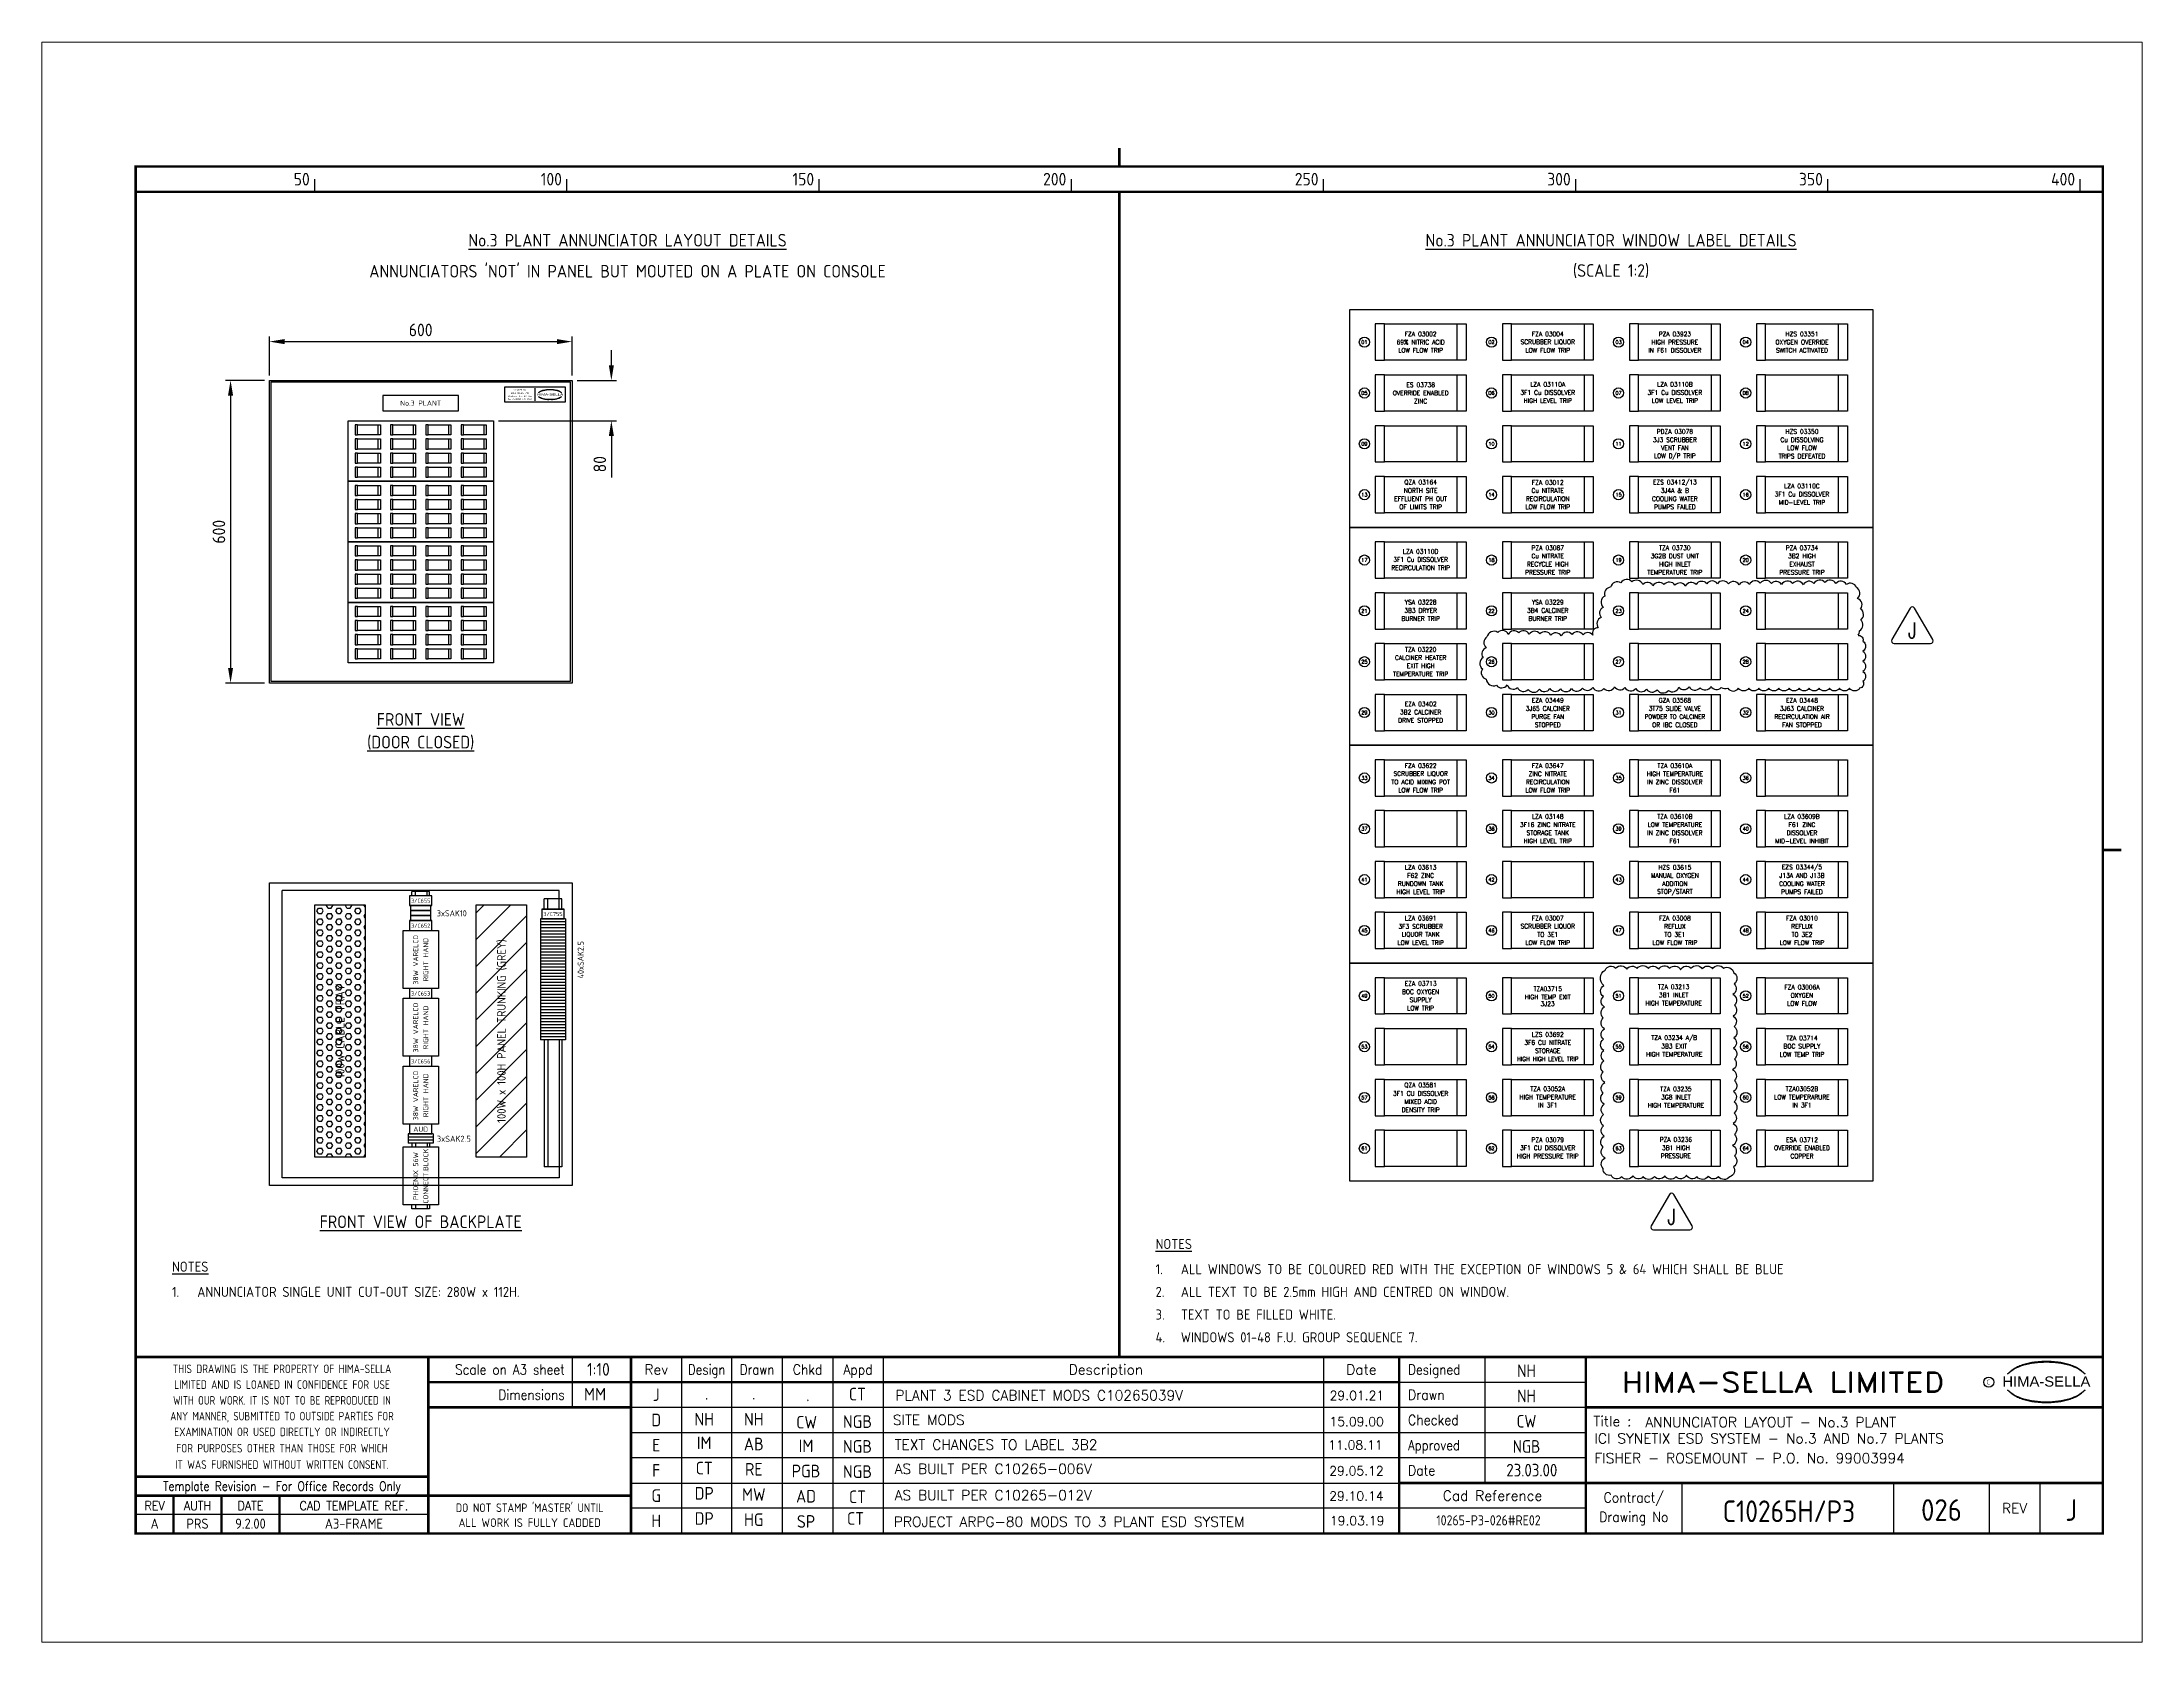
# Paper-space layout 'Layout1' of a CAD drawing. Extents: x 1.05 to 9.45, y 0.8 to 7.2.
# The model-space entities are those that its viewports show. They can reach past a viewport. Long polylines and large blocks are cut down to what shows.
import ezdxf
from ezdxf.enums import TextEntityAlignment as Align

# ---------------------------------------------------------------- set-up
doc = ezdxf.new("R2010")
doc.units = 0
doc.header["$LTSCALE"] = 5
doc.header["$MEASUREMENT"] = 0
doc.header["$PDSIZE"] = 1
doc.layers.get('0').update_dxf_attribs({"color": 41, "linetype": 'CONTINUOUS'})
doc.layers.get('DEFPOINTS').update_dxf_attribs({"linetype": 'CONTINUOUS'})
for name, color, linetype in [('00-DRG_FRAME', 12, 'CONTINUOUS'), ('01-DRAW', 7, 'CONTINUOUS'), ('02-TEXT', 2, 'CONTINUOUS'), ('03-DIM', 3, 'CONTINUOUS'), ('04-OUTLINE', 6, 'CONTINUOUS')]:
    doc.layers.add(name, color=color, linetype=linetype)
doc.styles.add('ARIAL', font='arial.ttf', dxfattribs={"height": 2.5})
doc.styles.add('ISO', font='iso.shx')
doc.styles.add('ROMAND', font='ROMAND')
doc.styles.add('ROMANS', font='romans.shx')
doc.dimstyles.get("Standard").update_dxf_attribs({"dimscale": 10, "dimtxt": 2.5, "dimasz": 3, "dimexe": 2, "dimexo": 2, "dimgap": 1, "dimtad": 0, "dimtih": 1, "dimtoh": 1, "dimdec": 8, "dimzin": 0, "dimdsep": 46, "dimtxsty": 'ISO', "dimcen": 0.09, "dimclrt": 2, "dimadec": 0, "dimazin": 0, "dimtfac": 1, "dimtdec": 8, "dimtofl": 0, "dimtmove": 2, "dimatfit": 3, "dimfxl": 1, "dimtolj": 1, "dimtzin": 0, "dimarcsym": 0})

# ---------------------------------------------------------------- blocks, each defined once
blk = doc.blocks.new('*D0')
at = {"color": 0, "linetype": 'ByBlock'}
for p, q in [((805, 2186), (805, 2263)), ((835, 2253), (1375, 2253)), ((1405, 2186), (1405, 2263))]:
    blk.add_line(p, q, dxfattribs=at)
for points in [[(835, 2258), (835, 2248), (805, 2253)], [(1375, 2258), (1375, 2248), (1405, 2253)]]:
    blk.add_solid(points, dxfattribs=at)
at = {"layer": 'DEFPOINTS', "color": 0, "linetype": 'ByBlock'}
for p in [(1405, 2253), (805, 2176), (1405, 2176)]:
    blk.add_point(p, dxfattribs=at)
at = {"color": 2, "linetype": 'ByBlock', "insert": (1105, 2276.1), "char_height": 25, "attachment_point": 5, "style": 'ISO'}
blk.add_mtext('\\A1;600', dxfattribs=at)
blk = doc.blocks.new('HSLOGO')
for centre, radius, start, end in [((-2.7, -3.7), 7.24, 106.0532, 133.5024), ((-2.4, -3.5), 7.3, 130.419, 136.057), ((-3.2, -2.4), 5.98, 122.244, 131.6154), ((-3.6, -1.7), 5.21, 111.8206, 122.8668), ((-1.5, -5.8), 9.76, 107.5931, 113.9452), ((-0.2, -12), 15.9, 89.2698, 106.3911), ((-1.2, -7), 11, 96.0146, 107.3203), ((0, -14.2), 18.3, 92.8917, 97.3734), ((-0.1, -11.7), 15.7, 89.7805, 93.1738), ((0.1, -11.7), 15.7, 86.8262, 90.2195), ((0.2, -12), 15.9, 73.6089, 90.7302), ((0, -14.2), 18.3, 82.6266, 87.1083), ((1.2, -7), 11, 72.6797, 83.9854), ((1.5, -5.8), 9.76, 66.0548, 72.4069), ((2.7, -3.7), 7.24, 46.4976, 73.9468), ((3.6, -1.7), 5.21, 57.1332, 68.1794), ((3.2, -2.4), 5.98, 48.3846, 57.756), ((2.4, -3.5), 7.3, 43.943, 49.581), ((-2.7, 3.7), 7.24, 226.4976, 253.9468), ((-2.4, 3.5), 7.3, 223.943, 229.581), ((-3.2, 2.4), 5.98, 228.3846, 237.756), ((-3.6, 1.7), 5.21, 237.1332, 248.1794), ((-1.5, 5.8), 9.76, 246.0548, 252.4069), ((-0.2, 12), 15.9, 253.6089, 270.7302), ((-1.2, 7), 11, 252.6797, 263.9854), ((0, 14.2), 18.3, 262.6266, 267.1083), ((-0.1, 11.7), 15.7, 266.8262, 270.2195), ((0.2, 12), 15.9, 269.2698, 286.3911), ((0.1, 11.7), 15.7, 269.7805, 273.1738), ((0, 14.2), 18.3, 272.8917, 277.3734), ((1.2, 7), 11, 276.0146, 287.3203), ((1.5, 5.8), 9.76, 287.5931, 293.9452), ((2.7, 3.7), 7.24, 286.0532, 313.5024), ((3.6, 1.7), 5.21, 291.8206, 302.8668), ((3.2, 2.4), 5.98, 302.244, 311.6154), ((2.4, 3.5), 7.3, 310.419, 316.057)]:
    blk.add_arc(centre, radius, start, end)
at = {"style": 'ARIAL', "width": 1.05}
blk.add_text('HIMA-SELLA', height=2, dxfattribs=at).set_placement((0, -0.9), align=Align.CENTER)
blk = doc.blocks.new('*D9')
at = {"color": 0, "linetype": 'ByBlock'}
for p, q in [((795, 2176), (718, 2176)), ((728, 2146), (728, 1606)), ((795, 1576), (718, 1576))]:
    blk.add_line(p, q, dxfattribs=at)
for points in [[(723, 2146), (733, 2146), (728, 2176)], [(723, 1606), (733, 1606), (728, 1576)]]:
    blk.add_solid(points, dxfattribs=at)
at = {"layer": 'DEFPOINTS', "color": 0, "linetype": 'ByBlock'}
for p in [(805, 2176), (728, 1576), (805, 1576)]:
    blk.add_point(p, dxfattribs=at)
at = {"color": 2, "linetype": 'ByBlock', "insert": (704.9, 1876), "char_height": 25, "attachment_point": 5, "rotation": 90, "style": 'ISO'}
blk.add_mtext('\\A1;600', dxfattribs=at)
blk = doc.blocks.new('*D10')
at = {"color": 0, "linetype": 'ByBlock'}
for p, q in [((1088, 2321), (1088, 2351)), ((1020, 2291), (1098, 2291)), ((864, 2211), (1098, 2211)), ((1088, 2181), (1088, 2098.7))]:
    blk.add_line(p, q, dxfattribs=at)
for points in [[(1083, 2321), (1093, 2321), (1088, 2291)], [(1083, 2181), (1093, 2181), (1088, 2211)]]:
    blk.add_solid(points, dxfattribs=at)
at = {"layer": 'DEFPOINTS', "color": 0, "linetype": 'ByBlock'}
for p in [(1010, 2291), (854, 2211), (1088, 2211)]:
    blk.add_point(p, dxfattribs=at)
at = {"color": 2, "linetype": 'ByBlock', "insert": (1065.1, 2124.9), "char_height": 25, "attachment_point": 5, "rotation": 90, "style": 'ISO'}
blk.add_mtext('\\A1;80', dxfattribs=at)
blk = doc.blocks.new('SAK2_5')
for p, q in [((25, 0), (-25, 0)), ((-25, 0), (-25, -6)), ((25, 0), (25, -6)), ((25, -6), (-25, -6))]:
    blk.add_line(p, q)
blk = doc.blocks.new('TRI-J')
at = {"layer": '01-DRAW'}
blk.add_lwpolyline([(-0.26, 2.55), (-2.34, -1.05, 0.57735), (-2.08, -1.5), (2.08, -1.5, 0.57735), (2.34, -1.05), (0.26, 2.55, 0.57735)], format="xyb", close=True, dxfattribs=at)
at = {"layer": '02-TEXT', "color": 2, "style": 'ROMANS', "width": 0.8}
blk.add_text('J', height=1.8, dxfattribs=at).set_placement((0, 0), align=Align.MIDDLE)

msp = doc.modelspace()

# ---------------------------------------------------------------- hatches: boundary and pattern name
at = {"layer": '03-DIM'}
h = msp.add_hatch(dxfattribs=at)
h.set_pattern_fill('HEX', color=256, scale=50, style=0)
h.set_pattern_definition([(0, (-355, -2e-13), (0, 10.82532), [6.25, -12.5]), (120, (-355, -2e-13), (-9.375, -5.41266), [6.25, -12.5]), (60, (-348.75, -2e-13), (-9.375, 5.41266), [6.25, -12.5])])
h.paths.add_polyline_path([(600, 1251), (500, 1251), (500, 751), (600, 751)])
h.paths.add_polyline_path([(564.74264069, 879.08578644), (564.74264069, 1122.91421356), (535.25735931, 1122.91421356), (535.25735931, 879.08578644)], flags=24)
h = msp.add_hatch(dxfattribs=at)
h.set_pattern_fill('ANSI31', color=256, scale=300, style=0)
h.set_pattern_definition([(45, (274, 2e-13), (-26.5165, 26.5165), [])])
h.paths.add_polyline_path([(920, 1251), (820, 1251), (820, 751), (920, 751)])
h.paths.add_polyline_path([(884.75346921, 764.69700633), (884.75346921, 1237.30299367), (855.24653079, 1237.30299367), (855.24653079, 764.69700633)], flags=24)

# ---------------------------------------------------------------- linework, layer by layer
at = {"layer": '00-DRG_FRAME'}
for p, q in [((500, 2665), (500, 2690)), ((1000, 2665), (1000, 2690)), ((1500, 2665), (1500, 2690)), ((2000, 2665), (2000, 2690)), ((2500, 2665), (2500, 2690)), ((3000, 2665), (3000, 2690)), ((3500, 2665), (3500, 2690)), ((4000, 2665), (4000, 2690)), ((1010.11513161, 355), (1010.11513161, 255)), ((1227, 355), (1227, 5)), ((1327, 5), (1327, 355)), ((1427, 5), (1427, 355)), ((1527, 355), (1527, 5)), ((1627, 355), (1627, 5)), ((2500, 355), (2500, 5)), ((2820, 355), (2820, 105)), ((2650, 305), (3020, 305)), ((3020, 255), (1127, 255)), ((1127, 205), (3020, 205)), ((3020, 155), (1127, 155)), ((1127, 105), (2650, 105)), ((3210, 105), (3210, 5)), ((3630, 105), (3630, 5)), ((3820, 5), (3820, 105)), ((3920, 105), (3920, 5)), ((725, 42.5), (145, 42.5)), ((3020, 55), (1127, 55))]:
    msp.add_line(p, q, dxfattribs=at)
at = {"layer": '00-DRG_FRAME', "const_width": 5}
for points in [[(2095, 2715), (2095, 2751.8)], [(2095, 2715), (2095, 2751.8)], [(145, 2665), (4045, 2665)], [(4045, 1360), (4081.8, 1360)], [(4045, 355), (145, 355)], [(725, 5), (725, 355)], [(1127, 5), (1127, 355)], [(2650, 355), (2650, 5)], [(3020, 5), (3020, 355)], [(2650, 305), (725, 305)], [(1127, 255), (725, 255)], [(4045, 255), (3020, 255)], [(145, 117.5), (725, 117.5)], [(2650, 105), (4045, 105)], [(145, 80), (725, 80)], [(220, 5), (220, 80)], [(315, 5), (315, 80)], [(430, 5), (430, 80)], [(1127, 80), (725, 80)]]:
    msp.add_lwpolyline(points, dxfattribs=at)
msp.add_lwpolyline([(145, 5), (4045, 5), (4045, 2715), (145, 2715)], close=True, dxfattribs=at)
at = {"layer": '00-DRG_FRAME', "color": 3}
msp.add_circle((3818.79461451, 305), 10, dxfattribs=at)
for centre, radius, start, end in [((3906.04025799, 268.2771687), 72.4006086, 106.0531744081, 133.5023953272), ((3897.52046972, 287.81882565), 52.10443277, 111.8205600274, 122.8668023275), ((3917.77240613, 246.9924328), 97.60061234, 107.5930557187, 113.9451517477), ((3930.99148851, 184.96485945), 159.36671337, 89.2698165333, 106.3911159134), ((3920.9777299, 235.15009305), 109.85912447, 96.0145819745, 107.3202667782), ((3932.93304037, 163.09919754), 182.81755791, 92.8916818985, 97.3733636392), ((3932.41907206, 188.6443861), 157.28087651, 89.7804853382, 93.1737902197), ((3935.05335102, 184.96485945), 159.36671337, 73.6088840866, 90.7301834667), ((3933.62576746, 188.6443861), 157.28087651, 86.8262097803, 90.2195146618), ((3933.11179916, 163.09919754), 182.81755791, 82.6266363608, 87.1083181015), ((3945.06710962, 235.15009305), 109.85912447, 72.6797332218, 83.9854180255), ((3948.27243339, 246.9924328), 97.60061234, 66.0548482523, 72.4069442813), ((3960.00458153, 268.2771687), 72.4006086, 46.4976046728, 73.9468255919), ((3968.52436981, 287.81882565), 52.10443277, 57.1331976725, 68.1794399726), ((3908.7625018, 270.13532561), 72.99930144, 130.4190344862, 136.0570054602), ((3901.14935026, 281.00053478), 59.80424395, 122.2440461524, 131.6153874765), ((3964.89548927, 281.00053478), 59.80424395, 48.3846125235, 57.7559538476), ((3957.28233772, 270.13532561), 72.99930144, 43.9429945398, 49.5809655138), ((3908.7625018, 340.44984), 72.99930144, 223.9429945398, 229.5809655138), ((3906.04025799, 342.3079969), 72.4006086, 226.4976046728, 253.9468255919), ((3901.14935026, 329.58463082), 59.80424395, 228.3846125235, 237.7559538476), ((3897.52046972, 322.76633996), 52.10443277, 237.1331976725, 248.1794399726), ((3917.77240613, 363.59273281), 97.60061234, 246.0548482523, 252.4069442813), ((3930.99148851, 425.62030616), 159.36671337, 253.6088840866, 270.7301834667), ((3920.9777299, 375.43507256), 109.85912447, 252.6797332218, 263.9854180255), ((3932.93304037, 447.48596807), 182.81755791, 262.6266363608, 267.1083181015), ((3932.41907206, 421.94077951), 157.28087651, 266.8262097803, 270.2195146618), ((3935.05335102, 425.62030616), 159.36671337, 269.2698165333, 286.3911159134), ((3933.62576746, 421.94077951), 157.28087651, 269.7804853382, 273.1737902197), ((3933.11179916, 447.48596807), 182.81755791, 272.8916818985, 277.3733636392), ((3945.06710962, 375.43507256), 109.85912447, 276.0145819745, 287.3202667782), ((3948.27243339, 363.59273281), 97.60061234, 287.5930557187, 293.9451517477), ((3960.00458153, 342.3079969), 72.4006086, 286.0531744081, 313.5023953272), ((3968.52436981, 322.76633996), 52.10443277, 291.8205600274, 302.8668023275), ((3964.89548927, 329.58463082), 59.80424395, 302.2440461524, 311.6153874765), ((3957.28233772, 340.44984), 72.99930144, 310.4190344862, 316.0570054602)]:
    msp.add_arc(centre, radius, start, end, dxfattribs=at)
at = {"layer": '01-DRAW'}
for p, q in [((984.5, 1280), (435.5, 1280)), ((435.5, 710), (435.5, 1280)), ((692.5, 1269.5), (692.5, 1278)), ((727.5, 1278), (692.5, 1278)), ((700, 1269.5), (700, 1278)), ((722.5, 1269.5), (722.5, 1278)), ((727.5, 1269.5), (727.5, 1278)), ((989.69279241, 1263.41661652), (954.69279241, 1263.41661652)), ((954.69279241, 1242.91661652), (954.69279241, 1263.41661652)), ((962.19279241, 1242.91661652), (962.19279241, 1263.41661652)), ((984.69279241, 1263.41661652), (984.69279241, 1280)), ((984.69279241, 1242.91661652), (984.69279241, 1263.41661652)), ((989.69279241, 1242.91661652), (989.69279241, 1263.41661652)), ((954.69279241, 983.41661652), (954.69279241, 731.77081135)), ((962.19279241, 983.41661652), (962.19279241, 731.77081135)), ((984.69279241, 983.41661652), (984.69279241, 731.77081135)), ((989.69279241, 983.41661652), (989.69279241, 731.77081135)), ((692.5, 779), (692.5, 771.5)), ((700, 779), (700, 771.5)), ((722.5, 779), (722.5, 771.5)), ((727.5, 779), (727.5, 771.5)), ((984.5, 710), (435.5, 710)), ((989.69279241, 731.77081135), (954.69279241, 731.77081135)), ((984.69279241, 731.77081135), (984.5, 710)), ((692.5, 648.78172022), (692.5, 656.5)), ((727.5, 648.78172022), (692.5, 648.78172022)), ((700, 656.5), (700, 648.78172022)), ((722.5, 656.5), (722.5, 648.78172022)), ((727.5, 656.5), (727.5, 648.78172022)), ((3965, 5), (3964, 5))]:
    msp.add_line(p, q, dxfattribs=at)
at = {"layer": '01-DRAW', "color": 3}
for p, q in [((730, 1250), (690, 1250)), ((690, 1250), (690, 1240)), ((730, 1240), (730, 1250)), ((690, 1240), (730, 1240)), ((730, 1240), (690, 1240)), ((690, 1240), (690, 1230)), ((690, 1230), (690, 1220)), ((690, 1230), (730, 1230)), ((730, 1230), (690, 1230)), ((690, 1220), (730, 1220)), ((730, 1230), (730, 1240)), ((730, 1220), (730, 1230)), ((952.19279241, 1242.91661652), (992.19279241, 1242.91661652))]:
    msp.add_line(p, q, dxfattribs=at)
at = {"layer": '01-DRAW', "const_width": 5}
msp.add_lwpolyline([(2095, 2665), (2095, 355)], dxfattribs=at)
at = {"layer": '01-DRAW'}
for points in [[(2552.08, 1999.7), (2552.08, 2431.7), (3588.88, 2431.7), (3588.88, 1999.7)], [(2620.48, 2330.9), (2620.48, 2402.9), (2764.48, 2402.9), (2764.48, 2330.9)], [(2872.48, 2330.9), (2872.48, 2402.9), (3016.48, 2402.9), (3016.48, 2330.9)], [(3124.48, 2330.9), (3124.48, 2402.9), (3268.48, 2402.9), (3268.48, 2330.9)], [(3376.48, 2330.9), (3376.48, 2402.9), (3520.48, 2402.9), (3520.48, 2330.9)], [(1010, 1691), (410, 1691), (410, 2291), (1010, 2291)], [(2620.48, 2230.1), (2620.48, 2302.1), (2764.48, 2302.1), (2764.48, 2230.1)], [(2872.48, 2230.1), (2872.48, 2302.1), (3016.48, 2302.1), (3016.48, 2230.1)], [(3124.48, 2230.1), (3124.48, 2302.1), (3268.48, 2302.1), (3268.48, 2230.1)], [(3376.48, 2230.1), (3376.48, 2302.1), (3520.48, 2302.1), (3520.48, 2230.1)], [(413.5, 2288), (1006.5, 2288), (1006.5, 1694), (413.5, 1694)], [(635, 2231), (785, 2231), (785, 2261), (635, 2261)], [(996.5, 2248), (876.5, 2248), (876.5, 2278), (996.5, 2278)], [(566, 2091), (566, 2211), (854, 2211), (854, 2091)], [(585, 2183), (585, 2203), (625, 2203), (625, 2183)], [(585, 2155), (585, 2175), (625, 2175), (625, 2155)], [(655, 2183), (655, 2203), (695, 2203), (695, 2183)], [(655, 2155), (655, 2175), (695, 2175), (695, 2155)], [(725, 2183), (725, 2203), (765, 2203), (765, 2183)], [(725, 2155), (725, 2175), (765, 2175), (765, 2155)], [(795, 2183), (795, 2203), (835, 2203), (835, 2183)], [(795, 2155), (795, 2175), (835, 2175), (835, 2155)], [(2620.48, 2129.3), (2620.48, 2201.3), (2764.48, 2201.3), (2764.48, 2129.3)], [(2872.48, 2129.3), (2872.48, 2201.3), (3016.48, 2201.3), (3016.48, 2129.3)], [(3124.48, 2129.3), (3124.48, 2201.3), (3268.48, 2201.3), (3268.48, 2129.3)], [(3376.48, 2129.3), (3376.48, 2201.3), (3520.48, 2201.3), (3520.48, 2129.3)], [(585, 2127), (585, 2147), (625, 2147), (625, 2127)], [(655, 2127), (655, 2147), (695, 2147), (695, 2127)], [(725, 2127), (725, 2147), (765, 2147), (765, 2127)], [(795, 2127), (795, 2147), (835, 2147), (835, 2127)], [(566, 1971), (566, 2091), (854, 2091), (854, 1971)], [(585, 2099), (585, 2119), (625, 2119), (625, 2099)], [(585, 2063), (585, 2083), (625, 2083), (625, 2063)], [(655, 2099), (655, 2119), (695, 2119), (695, 2099)], [(655, 2063), (655, 2083), (695, 2083), (695, 2063)], [(725, 2099), (725, 2119), (765, 2119), (765, 2099)], [(725, 2063), (725, 2083), (765, 2083), (765, 2063)], [(795, 2099), (795, 2119), (835, 2119), (835, 2099)], [(795, 2063), (795, 2083), (835, 2083), (835, 2063)], [(2620.48, 2028.5), (2620.48, 2100.5), (2764.48, 2100.5), (2764.48, 2028.5)], [(2872.48, 2028.5), (2872.48, 2100.5), (3016.48, 2100.5), (3016.48, 2028.5)], [(3124.48, 2028.5), (3124.48, 2100.5), (3268.48, 2100.5), (3268.48, 2028.5)], [(3376.48, 2028.5), (3376.48, 2100.5), (3520.48, 2100.5), (3520.48, 2028.5)], [(585, 2035), (585, 2055), (625, 2055), (625, 2035)], [(655, 2035), (655, 2055), (695, 2055), (695, 2035)], [(725, 2035), (725, 2055), (765, 2055), (765, 2035)], [(795, 2035), (795, 2055), (835, 2055), (835, 2035)], [(585, 2007), (585, 2027), (625, 2027), (625, 2007)], [(585, 1979), (585, 1999), (625, 1999), (625, 1979)], [(655, 2007), (655, 2027), (695, 2027), (695, 2007)], [(655, 1979), (655, 1999), (695, 1999), (695, 1979)], [(725, 2007), (725, 2027), (765, 2027), (765, 2007)], [(725, 1979), (725, 1999), (765, 1999), (765, 1979)], [(795, 2007), (795, 2027), (835, 2027), (835, 2007)], [(795, 1979), (795, 1999), (835, 1999), (835, 1979)], [(2552.08, 1567.7), (2552.08, 1999.7), (3588.88, 1999.7), (3588.88, 1567.7)], [(566, 1851), (566, 1971), (854, 1971), (854, 1851)], [(585, 1943), (585, 1963), (625, 1963), (625, 1943)], [(655, 1943), (655, 1963), (695, 1963), (695, 1943)], [(725, 1943), (725, 1963), (765, 1963), (765, 1943)], [(795, 1943), (795, 1963), (835, 1963), (835, 1943)], [(2620.48, 1898.9), (2620.48, 1970.9), (2764.48, 1970.9), (2764.48, 1898.9)], [(2872.48, 1898.9), (2872.48, 1970.9), (3016.48, 1970.9), (3016.48, 1898.9)], [(3124.48, 1898.9), (3124.48, 1970.9), (3268.48, 1970.9), (3268.48, 1898.9)], [(3376.48, 1898.9), (3376.48, 1970.9), (3520.48, 1970.9), (3520.48, 1898.9)], [(585, 1915), (585, 1935), (625, 1935), (625, 1915)], [(655, 1915), (655, 1935), (695, 1935), (695, 1915)], [(725, 1915), (725, 1935), (765, 1935), (765, 1915)], [(795, 1915), (795, 1935), (835, 1935), (835, 1915)], [(585, 1887), (585, 1907), (625, 1907), (625, 1887)], [(585, 1859), (585, 1879), (625, 1879), (625, 1859)], [(655, 1887), (655, 1907), (695, 1907), (695, 1887)], [(655, 1859), (655, 1879), (695, 1879), (695, 1859)], [(725, 1887), (725, 1907), (765, 1907), (765, 1887)], [(725, 1859), (725, 1879), (765, 1879), (765, 1859)], [(795, 1887), (795, 1907), (835, 1907), (835, 1887)], [(795, 1859), (795, 1879), (835, 1879), (835, 1859)], [(566, 1731), (566, 1851), (854, 1851), (854, 1731)], [(585, 1823), (585, 1843), (625, 1843), (625, 1823)], [(655, 1823), (655, 1843), (695, 1843), (695, 1823)], [(725, 1823), (725, 1843), (765, 1843), (765, 1823)], [(795, 1823), (795, 1843), (835, 1843), (835, 1823)], [(2620.48, 1798.1), (2620.48, 1870.1), (2764.48, 1870.1), (2764.48, 1798.1)], [(2872.48, 1798.1), (2872.48, 1870.1), (3016.48, 1870.1), (3016.48, 1798.1)], [(3124.48, 1798.1), (3124.48, 1870.1), (3268.48, 1870.1), (3268.48, 1798.1)], [(3376.48, 1798.1), (3376.48, 1870.1), (3520.48, 1870.1), (3520.48, 1798.1)], [(585, 1795), (585, 1815), (625, 1815), (625, 1795)], [(655, 1795), (655, 1815), (695, 1815), (695, 1795)], [(725, 1795), (725, 1815), (765, 1815), (765, 1795)], [(795, 1795), (795, 1815), (835, 1815), (835, 1795)], [(585, 1767), (585, 1787), (625, 1787), (625, 1767)], [(585, 1739), (585, 1759), (625, 1759), (625, 1739)], [(655, 1767), (655, 1787), (695, 1787), (695, 1767)], [(655, 1739), (655, 1759), (695, 1759), (695, 1739)], [(725, 1767), (725, 1787), (765, 1787), (765, 1767)], [(725, 1739), (725, 1759), (765, 1759), (765, 1739)], [(795, 1767), (795, 1787), (835, 1787), (835, 1767)], [(795, 1739), (795, 1759), (835, 1759), (835, 1739)], [(2620.48, 1697.3), (2620.48, 1769.3), (2764.48, 1769.3), (2764.48, 1697.3)], [(2872.48, 1697.3), (2872.48, 1769.3), (3016.48, 1769.3), (3016.48, 1697.3)], [(3124.48, 1697.3), (3124.48, 1769.3), (3268.48, 1769.3), (3268.48, 1697.3)], [(3376.48, 1697.3), (3376.48, 1769.3), (3520.48, 1769.3), (3520.48, 1697.3)], [(2620.48, 1596.5), (2620.48, 1668.5), (2764.48, 1668.5), (2764.48, 1596.5)], [(2872.48, 1596.5), (2872.48, 1668.5), (3016.48, 1668.5), (3016.48, 1596.5)], [(3124.48, 1596.5), (3124.48, 1668.5), (3268.48, 1668.5), (3268.48, 1596.5)], [(3376.48, 1596.5), (3376.48, 1668.5), (3520.48, 1668.5), (3520.48, 1596.5)], [(2552.08, 1135.7), (2552.08, 1567.7), (3588.88, 1567.7), (3588.88, 1135.7)], [(2620.48, 1466.9), (2620.48, 1538.9), (2764.48, 1538.9), (2764.48, 1466.9)], [(2872.48, 1466.9), (2872.48, 1538.9), (3016.48, 1538.9), (3016.48, 1466.9)], [(3124.48, 1466.9), (3124.48, 1538.9), (3268.48, 1538.9), (3268.48, 1466.9)], [(3376.48, 1466.9), (3376.48, 1538.9), (3520.48, 1538.9), (3520.48, 1466.9)], [(2620.48, 1366.1), (2620.48, 1438.1), (2764.48, 1438.1), (2764.48, 1366.1)], [(2872.48, 1366.1), (2872.48, 1438.1), (3016.48, 1438.1), (3016.48, 1366.1)], [(3124.48, 1366.1), (3124.48, 1438.1), (3268.48, 1438.1), (3268.48, 1366.1)], [(3376.48, 1366.1), (3376.48, 1438.1), (3520.48, 1438.1), (3520.48, 1366.1)], [(2620.48, 1265.3), (2620.48, 1337.3), (2764.48, 1337.3), (2764.48, 1265.3)], [(2872.48, 1265.3), (2872.48, 1337.3), (3016.48, 1337.3), (3016.48, 1265.3)], [(3124.48, 1265.3), (3124.48, 1337.3), (3268.48, 1337.3), (3268.48, 1265.3)], [(3376.48, 1265.3), (3376.48, 1337.3), (3520.48, 1337.3), (3520.48, 1265.3)], [(1010, 695), (410, 695), (410, 1295), (1010, 1295)], [(600, 751), (500, 751), (500, 1251), (600, 1251)], [(732.25, 1269.5), (687.75, 1269.5), (687.75, 1250), (732.25, 1250)], [(820, 751), (820, 1251), (920, 1251), (920, 751)], [(732.25, 1220), (687.75, 1220), (687.75, 1200.5), (732.25, 1200.5)], [(994.44279241, 1242.91661652), (949.94279241, 1242.91661652), (949.94279241, 1223.41661652), (994.44279241, 1223.41661652)], [(2620.48, 1164.5), (2620.48, 1236.5), (2764.48, 1236.5), (2764.48, 1164.5)], [(2872.48, 1164.5), (2872.48, 1236.5), (3016.48, 1236.5), (3016.48, 1164.5)], [(3124.48, 1164.5), (3124.48, 1236.5), (3268.48, 1236.5), (3268.48, 1164.5)], [(3376.48, 1164.5), (3376.48, 1236.5), (3520.48, 1236.5), (3520.48, 1164.5)], [(675, 1085.5), (675, 1200.5), (745, 1200.5), (745, 1085.5)], [(2552.08, 703.7), (2552.08, 1135.7), (3588.88, 1135.7), (3588.88, 703.7)], [(732.25, 1085.5), (687.75, 1085.5), (687.75, 1066), (732.25, 1066)], [(2620.48, 1034.9), (2620.48, 1106.9), (2764.48, 1106.9), (2764.48, 1034.9)], [(2872.48, 1034.9), (2872.48, 1106.9), (3016.48, 1106.9), (3016.48, 1034.9)], [(3124.48, 1034.9), (3124.48, 1106.9), (3268.48, 1106.9), (3268.48, 1034.9)], [(3376.48, 1034.9), (3376.48, 1106.9), (3520.48, 1106.9), (3520.48, 1034.9)], [(675, 951), (675, 1066), (745, 1066), (745, 951)], [(2620.48, 934.1), (2620.48, 1006.1), (2764.48, 1006.1), (2764.48, 934.1)], [(2872.48, 934.1), (2872.48, 1006.1), (3016.48, 1006.1), (3016.48, 934.1)], [(3124.48, 934.1), (3124.48, 1006.1), (3268.48, 1006.1), (3268.48, 934.1)], [(3376.48, 934.1), (3376.48, 1006.1), (3520.48, 1006.1), (3520.48, 934.1)], [(675, 816.5), (675, 931.5), (745, 931.5), (745, 816.5)], [(732.25, 951), (687.75, 951), (687.75, 931.5), (732.25, 931.5)], [(2620.48, 833.3), (2620.48, 905.3), (2764.48, 905.3), (2764.48, 833.3)], [(2872.48, 833.3), (2872.48, 905.3), (3016.48, 905.3), (3016.48, 833.3)], [(3124.48, 833.3), (3124.48, 905.3), (3268.48, 905.3), (3268.48, 833.3)], [(3376.48, 833.3), (3376.48, 905.3), (3520.48, 905.3), (3520.48, 833.3)], [(732.25, 816.5), (687.75, 816.5), (687.75, 797), (732.25, 797)], [(2620.48, 732.5), (2620.48, 804.5), (2764.48, 804.5), (2764.48, 732.5)], [(2872.48, 732.5), (2872.48, 804.5), (3016.48, 804.5), (3016.48, 732.5)], [(3124.48, 732.5), (3124.48, 804.5), (3268.48, 804.5), (3268.48, 732.5)], [(3376.48, 732.5), (3376.48, 804.5), (3520.48, 804.5), (3520.48, 732.5)], [(675, 656.5), (675, 771.5), (745, 771.5), (745, 656.5)]]:
    msp.add_lwpolyline(points, close=True, dxfattribs=at)
for points in [[(3560.18406176, 1786.26623772, 0.1644635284), (3562.8188959, 1794.66277056, 0.52056705), (3564.95770166, 1815.93792336, 0.52056705), (3564.57514324, 1838.21438033, 0.52056705), (3558.68818157, 1858.93486229, 0.52056705), (3556.44450155, 1880.3888636, 0.52056705), (3536.45957467, 1886.34672085, 0.52056705), (3515.73658013, 1888.56523473, 0.52056705), (3494.03238384, 1890.31123293, 0.52056705), (3472.09619084, 1888.56816414, 0.52056705), (3451.39223466, 1886.04805807, 0.52056705), (3429.99952186, 1888.39729895, 0.52056705), (3408.1279519, 1886.24022381, 0.52056705), (3387.82489057, 1888.52137793, 0.52056705), (3365.89402744, 1889.266616, 0.52056705), (3344.26204544, 1886.47260648, 0.52056705), (3323.76030158, 1885.96682224, 0.52056705), (3302.51592538, 1887.66236716, 0.52056705), (3280.95526721, 1888.00460259, 0.52056705), (3259.86518866, 1887.88854719, 0.52056705), (3238.58230133, 1886.32010229, 0.52056705), (3217.12858283, 1883.23474025, 0.52056705), (3196.72333009, 1885.02602441, 0.52056705), (3174.89854918, 1886.10118427, 0.52056705), (3153.02218132, 1883.92926603, 0.52056705), (3133.06268958, 1886.40167172, 0.52056705), (3111.37386708, 1891.55441367, 0.52056705), (3089.39226169, 1889.81744639, 0.52056705), (3069.15786787, 1880.97989755, 0.52056705), (3057.66145161, 1863.53432361, 0.52056705), (3054.50564176, 1841.04104405, 0.52056705), (3050.53936249, 1821.00464424, 0.52056705), (3044.72904704, 1800.75248265, 0.52056705), (3033.54024478, 1786.0630458, 0.52056705), (3014.64281197, 1786.37664812, 0.52056705), (2992.5988243, 1787.4674488, 0.52056705), (2971.09076149, 1784.75330802, 0.52056705), (2950.61998644, 1785.79972262, 0.52056705), (2928.98159198, 1788.43307165, 0.52056705), (2907.32374337, 1787.80271401, 0.52056705), (2886.95224546, 1790.65054589, 0.52056705), (2866.27636969, 1787.60672073, 0.52056705), (2845.24302975, 1791.53671316, 0.52056705), (2823.98710256, 1782.37301348, 0.52056705), (2822.49759127, 1761.04315116, 0.52056705), (2816.18567724, 1741.74988498, 0.52056705), (2815.0334195, 1719.02251018, 0.52056705), (2822.61449006, 1698.59541435, 0.52056705), (2842.56885252, 1686.78314566, 0.52056705), (2863.77545725, 1687.32281496, 0.52056705), (2884.35334617, 1681.98264951, 0.52056705), (2905.81568453, 1678.21597995, 0.52056705), (2927.87269368, 1678.76072181, 0.52056705), (2948.56084638, 1680.12088703, 0.52056705), (2969.69373535, 1679.53282129, 0.52056705), (2991.46481573, 1680.05989275, 0.52056705), (3013.30594427, 1681.11742858, 0.52056705), (3033.66549637, 1682.45771708, 0.52056705), (3055.45366984, 1680.05695305, 0.52056705), (3077.05661911, 1683.78136848, 0.52056705), (3097.52979208, 1682.05873747, 0.52056705), (3118.97335009, 1680.18880011, 0.52056705), (3140.54087653, 1678.90437608, 0.52056705), (3161.11369779, 1677.90785665, 0.52056705), (3183.66850702, 1676.46854762, 0.52056705), (3204.51833134, 1682.69981545, 0.52056705), (3224.5929774, 1683.75682469, 0.52056705), (3246.52155377, 1681.78560735, 0.52056705), (3268.06777277, 1684.40048137, 0.52056705), (3288.58009309, 1682.25664075, 0.244698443), (3301.56026712, 1680.71541751, 0.244698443)], [(3560.18406176, 1786.26623772, -0.0199662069), (3560.77447949, 1785.49085714, -0.52056705), (3569.42587054, 1774.1422482, -0.52056705), (3569.42587054, 1754.1422482, -0.52056705), (3569.42587054, 1734.1422482, -0.52056705), (3569.42587054, 1714.1422482, -0.52056705), (3569.42587054, 1694.1422482, -0.52056705), (3562.85270123, 1680.71541751, -0.52056705), (3542.85270123, 1680.71541751, -0.52056705), (3522.85270123, 1680.71541751, -0.52056705), (3502.85270123, 1680.71541751, -0.52056705), (3482.85270123, 1680.71541751, -0.52056705), (3462.85270123, 1680.71541751, -0.52056705), (3442.85270123, 1680.71541751, -0.52056705), (3422.85270123, 1680.71541751, -0.52056705), (3402.85270123, 1680.71541751, -0.52056705), (3382.85270123, 1680.71541751, -0.52056705), (3362.85270123, 1680.71541751, -0.52056705), (3342.85270123, 1680.71541751, -0.52056705), (3322.85270123, 1680.71541751)], [(3301.56026712, 1680.71541751, 0.52056705), (3322.85270123, 1680.71541751, 0.52056705)]]:
    msp.add_lwpolyline(points, format="xyb", dxfattribs=at)
msp.add_lwpolyline([(3058.23647513, 1122.04083412, -0.52056705), (3079.37470818, 1125.84325112, -0.52056705), (3101.35987478, 1124.01466493, -0.52056705), (3121.7716709, 1125.0421058, -0.52056705), (3143.98568514, 1125.34915377, -0.52056705), (3164.51946128, 1123.51070488, -0.52056705), (3186.32398755, 1125.92621773, -0.52056705), (3207.76311797, 1122.65912737, -0.52056705), (3228.61030362, 1125.69479502, -0.52056705), (3250.72558524, 1124.46636208, -0.52056705), (3271.08475503, 1124.67536319, -0.52056705), (3293.24658864, 1125.59428617, -0.52056705), (3313.30295201, 1116.70629133, -0.52056705), (3314.26853583, 1094.55059934, -0.52056705), (3311.57197396, 1073.80899243, -0.52056705), (3314.59973134, 1052.25392071, -0.52056705), (3311.93528425, 1030.5429594, -0.52056705), (3314.12107418, 1009.93506305, -0.52056705), (3313.54858275, 987.73724855, -0.52056705), (3312.87491855, 967.35678414, -0.52056705), (3314.44503997, 945.30901863, -0.52056705), (3310.97153116, 924.30479681, -0.52056705), (3314.54533246, 903.0307053, -0.52056705), (3312.46076198, 881.11761295, -0.52056705), (3313.84058578, 860.66147877, -0.52056705), (3313.8817738, 838.44105056, -0.52056705), (3312.39315979, 817.96855374, -0.52056705), (3314.55646176, 796.07969283, -0.52056705), (3311.05447022, 774.76523836, -0.52056705), (3314.42512578, 753.80005821, -0.52056705), (3312.93551009, 731.73483881, -0.52056705), (3305.13964211, 712.3488923, -0.52056705), (3282.9302792, 712.7505967, -0.52056705), (3262.53114222, 713.6521053, -0.52056705), (3240.52257735, 711.9153559, -0.52056705), (3219.43348716, 715.60113599, -0.52056705), (3198.24587666, 711.87960992, -0.52056705), (3176.28531164, 713.79971788, -0.52056705), (3155.85920464, 712.64652176, -0.52056705), (3133.64178182, 712.4341831, -0.52056705), (3113.13131968, 714.14823085, -0.52056705), (3091.29567627, 711.82223446, -0.52056705), (3069.89998056, 715.17355605, -0.52056705), (3054.47932419, 728.56717236, -0.52056705), (3058.01232125, 749.59459078, -0.52056705), (3054.3970552, 770.84488128, -0.52056705), (3056.43580584, 792.7716248, -0.52056705), (3055.11920576, 813.21883188, -0.52056705), (3055.03020951, 835.43882908, -0.52056705), (3056.58187602, 855.92139142, -0.52056705), (3054.37300777, 877.79577729, -0.52056705), (3057.83311219, 899.13328132, -0.52056705), (3054.52235342, 920.07634117, -0.52056705), (3055.96515502, 942.15126899, -0.52056705), (3055.46503154, 962.52115138, -0.52056705), (3054.7628633, 984.70747449, -0.52056705), (3057.1176288, 1005.35630515, -0.52056705), (3054.33262243, 1027.01813819, -0.52056705), (3057.24170588, 1048.62673211, -0.52056705), (3054.71250247, 1069.32122736, -0.52056705), (3055.54891891, 1091.49316486, -0.52056705)], format="xyb", close=True, dxfattribs=at)
at = {"layer": '02-TEXT'}
msp.add_line((3965, 5), (3964, 5), dxfattribs=at)
at = {"layer": '03-DIM'}
for p, q in [((936.5, 2275.58421076), (936.5, 2250.41578924)), ((3965, 5), (3964, 5))]:
    msp.add_line(p, q, dxfattribs=at)
for points in [[(2620.48, 2402.9), (2602.48, 2402.9), (2602.48, 2330.9), (2620.48, 2330.9)], [(2764.48, 2402.9), (2782.48, 2402.9), (2782.48, 2330.9), (2764.48, 2330.9)], [(2872.48, 2402.9), (2854.48, 2402.9), (2854.48, 2330.9), (2872.48, 2330.9)], [(3016.48, 2402.9), (3034.48, 2402.9), (3034.48, 2330.9), (3016.48, 2330.9)], [(3124.48, 2402.9), (3106.48, 2402.9), (3106.48, 2330.9), (3124.48, 2330.9)], [(3268.48, 2402.9), (3286.48, 2402.9), (3286.48, 2330.9), (3268.48, 2330.9)], [(3376.48, 2402.9), (3358.48, 2402.9), (3358.48, 2330.9), (3376.48, 2330.9)], [(3520.48, 2402.9), (3538.48, 2402.9), (3538.48, 2330.9), (3520.48, 2330.9)], [(2620.48, 2302.1), (2602.48, 2302.1), (2602.48, 2230.1), (2620.48, 2230.1)], [(2764.48, 2302.1), (2782.48, 2302.1), (2782.48, 2230.1), (2764.48, 2230.1)], [(2872.48, 2302.1), (2854.48, 2302.1), (2854.48, 2230.1), (2872.48, 2230.1)], [(3016.48, 2302.1), (3034.48, 2302.1), (3034.48, 2230.1), (3016.48, 2230.1)], [(3124.48, 2302.1), (3106.48, 2302.1), (3106.48, 2230.1), (3124.48, 2230.1)], [(3268.48, 2302.1), (3286.48, 2302.1), (3286.48, 2230.1), (3268.48, 2230.1)], [(3376.48, 2302.1), (3358.48, 2302.1), (3358.48, 2230.1), (3376.48, 2230.1)], [(3520.48, 2302.1), (3538.48, 2302.1), (3538.48, 2230.1), (3520.48, 2230.1)], [(585, 2203), (580, 2203), (580, 2183), (585, 2183)], [(585, 2175), (580, 2175), (580, 2155), (585, 2155)], [(625, 2203), (630, 2203), (630, 2183), (625, 2183)], [(625, 2175), (630, 2175), (630, 2155), (625, 2155)], [(655, 2203), (650, 2203), (650, 2183), (655, 2183)], [(655, 2175), (650, 2175), (650, 2155), (655, 2155)], [(695, 2203), (700, 2203), (700, 2183), (695, 2183)], [(695, 2175), (700, 2175), (700, 2155), (695, 2155)], [(725, 2203), (720, 2203), (720, 2183), (725, 2183)], [(725, 2175), (720, 2175), (720, 2155), (725, 2155)], [(765, 2203), (770, 2203), (770, 2183), (765, 2183)], [(765, 2175), (770, 2175), (770, 2155), (765, 2155)], [(795, 2203), (790, 2203), (790, 2183), (795, 2183)], [(795, 2175), (790, 2175), (790, 2155), (795, 2155)], [(835, 2203), (840, 2203), (840, 2183), (835, 2183)], [(835, 2175), (840, 2175), (840, 2155), (835, 2155)], [(2620.48, 2201.3), (2602.48, 2201.3), (2602.48, 2129.3), (2620.48, 2129.3)], [(2764.48, 2201.3), (2782.48, 2201.3), (2782.48, 2129.3), (2764.48, 2129.3)], [(2872.48, 2201.3), (2854.48, 2201.3), (2854.48, 2129.3), (2872.48, 2129.3)], [(3016.48, 2201.3), (3034.48, 2201.3), (3034.48, 2129.3), (3016.48, 2129.3)], [(3124.48, 2201.3), (3106.48, 2201.3), (3106.48, 2129.3), (3124.48, 2129.3)], [(3268.48, 2201.3), (3286.48, 2201.3), (3286.48, 2129.3), (3268.48, 2129.3)], [(3376.48, 2201.3), (3358.48, 2201.3), (3358.48, 2129.3), (3376.48, 2129.3)], [(3520.48, 2201.3), (3538.48, 2201.3), (3538.48, 2129.3), (3520.48, 2129.3)], [(585, 2147), (580, 2147), (580, 2127), (585, 2127)], [(625, 2147), (630, 2147), (630, 2127), (625, 2127)], [(655, 2147), (650, 2147), (650, 2127), (655, 2127)], [(695, 2147), (700, 2147), (700, 2127), (695, 2127)], [(725, 2147), (720, 2147), (720, 2127), (725, 2127)], [(765, 2147), (770, 2147), (770, 2127), (765, 2127)], [(795, 2147), (790, 2147), (790, 2127), (795, 2127)], [(835, 2147), (840, 2147), (840, 2127), (835, 2127)], [(585, 2119), (580, 2119), (580, 2099), (585, 2099)], [(585, 2083), (580, 2083), (580, 2063), (585, 2063)], [(625, 2119), (630, 2119), (630, 2099), (625, 2099)], [(625, 2083), (630, 2083), (630, 2063), (625, 2063)], [(655, 2119), (650, 2119), (650, 2099), (655, 2099)], [(655, 2083), (650, 2083), (650, 2063), (655, 2063)], [(695, 2119), (700, 2119), (700, 2099), (695, 2099)], [(695, 2083), (700, 2083), (700, 2063), (695, 2063)], [(725, 2119), (720, 2119), (720, 2099), (725, 2099)], [(725, 2083), (720, 2083), (720, 2063), (725, 2063)], [(765, 2119), (770, 2119), (770, 2099), (765, 2099)], [(765, 2083), (770, 2083), (770, 2063), (765, 2063)], [(795, 2119), (790, 2119), (790, 2099), (795, 2099)], [(795, 2083), (790, 2083), (790, 2063), (795, 2063)], [(835, 2119), (840, 2119), (840, 2099), (835, 2099)], [(835, 2083), (840, 2083), (840, 2063), (835, 2063)], [(2620.48, 2100.5), (2602.48, 2100.5), (2602.48, 2028.5), (2620.48, 2028.5)], [(2764.48, 2100.5), (2782.48, 2100.5), (2782.48, 2028.5), (2764.48, 2028.5)], [(2872.48, 2100.5), (2854.48, 2100.5), (2854.48, 2028.5), (2872.48, 2028.5)], [(3016.48, 2100.5), (3034.48, 2100.5), (3034.48, 2028.5), (3016.48, 2028.5)], [(3124.48, 2100.5), (3106.48, 2100.5), (3106.48, 2028.5), (3124.48, 2028.5)], [(3268.48, 2100.5), (3286.48, 2100.5), (3286.48, 2028.5), (3268.48, 2028.5)], [(3376.48, 2100.5), (3358.48, 2100.5), (3358.48, 2028.5), (3376.48, 2028.5)], [(3520.48, 2100.5), (3538.48, 2100.5), (3538.48, 2028.5), (3520.48, 2028.5)], [(585, 2055), (580, 2055), (580, 2035), (585, 2035)], [(625, 2055), (630, 2055), (630, 2035), (625, 2035)], [(655, 2055), (650, 2055), (650, 2035), (655, 2035)], [(695, 2055), (700, 2055), (700, 2035), (695, 2035)], [(725, 2055), (720, 2055), (720, 2035), (725, 2035)], [(765, 2055), (770, 2055), (770, 2035), (765, 2035)], [(795, 2055), (790, 2055), (790, 2035), (795, 2035)], [(835, 2055), (840, 2055), (840, 2035), (835, 2035)], [(585, 2027), (580, 2027), (580, 2007), (585, 2007)], [(585, 1999), (580, 1999), (580, 1979), (585, 1979)], [(625, 2027), (630, 2027), (630, 2007), (625, 2007)], [(625, 1999), (630, 1999), (630, 1979), (625, 1979)], [(655, 2027), (650, 2027), (650, 2007), (655, 2007)], [(655, 1999), (650, 1999), (650, 1979), (655, 1979)], [(695, 2027), (700, 2027), (700, 2007), (695, 2007)], [(695, 1999), (700, 1999), (700, 1979), (695, 1979)], [(725, 2027), (720, 2027), (720, 2007), (725, 2007)], [(725, 1999), (720, 1999), (720, 1979), (725, 1979)], [(765, 2027), (770, 2027), (770, 2007), (765, 2007)], [(765, 1999), (770, 1999), (770, 1979), (765, 1979)], [(795, 2027), (790, 2027), (790, 2007), (795, 2007)], [(795, 1999), (790, 1999), (790, 1979), (795, 1979)], [(835, 2027), (840, 2027), (840, 2007), (835, 2007)], [(835, 1999), (840, 1999), (840, 1979), (835, 1979)], [(585, 1963), (580, 1963), (580, 1943), (585, 1943)], [(625, 1963), (630, 1963), (630, 1943), (625, 1943)], [(655, 1963), (650, 1963), (650, 1943), (655, 1943)], [(695, 1963), (700, 1963), (700, 1943), (695, 1943)], [(725, 1963), (720, 1963), (720, 1943), (725, 1943)], [(765, 1963), (770, 1963), (770, 1943), (765, 1943)], [(795, 1963), (790, 1963), (790, 1943), (795, 1943)], [(835, 1963), (840, 1963), (840, 1943), (835, 1943)], [(2620.48, 1970.9), (2602.48, 1970.9), (2602.48, 1898.9), (2620.48, 1898.9)], [(2764.48, 1970.9), (2782.48, 1970.9), (2782.48, 1898.9), (2764.48, 1898.9)], [(2872.48, 1970.9), (2854.48, 1970.9), (2854.48, 1898.9), (2872.48, 1898.9)], [(3016.48, 1970.9), (3034.48, 1970.9), (3034.48, 1898.9), (3016.48, 1898.9)], [(3124.48, 1970.9), (3106.48, 1970.9), (3106.48, 1898.9), (3124.48, 1898.9)], [(3268.48, 1970.9), (3286.48, 1970.9), (3286.48, 1898.9), (3268.48, 1898.9)], [(3376.48, 1970.9), (3358.48, 1970.9), (3358.48, 1898.9), (3376.48, 1898.9)], [(3520.48, 1970.9), (3538.48, 1970.9), (3538.48, 1898.9), (3520.48, 1898.9)], [(585, 1935), (580, 1935), (580, 1915), (585, 1915)], [(625, 1935), (630, 1935), (630, 1915), (625, 1915)], [(655, 1935), (650, 1935), (650, 1915), (655, 1915)], [(695, 1935), (700, 1935), (700, 1915), (695, 1915)], [(725, 1935), (720, 1935), (720, 1915), (725, 1915)], [(765, 1935), (770, 1935), (770, 1915), (765, 1915)], [(795, 1935), (790, 1935), (790, 1915), (795, 1915)], [(835, 1935), (840, 1935), (840, 1915), (835, 1915)], [(585, 1907), (580, 1907), (580, 1887), (585, 1887)], [(585, 1879), (580, 1879), (580, 1859), (585, 1859)], [(625, 1907), (630, 1907), (630, 1887), (625, 1887)], [(625, 1879), (630, 1879), (630, 1859), (625, 1859)], [(655, 1907), (650, 1907), (650, 1887), (655, 1887)], [(655, 1879), (650, 1879), (650, 1859), (655, 1859)], [(695, 1907), (700, 1907), (700, 1887), (695, 1887)], [(695, 1879), (700, 1879), (700, 1859), (695, 1859)], [(725, 1907), (720, 1907), (720, 1887), (725, 1887)], [(725, 1879), (720, 1879), (720, 1859), (725, 1859)], [(765, 1907), (770, 1907), (770, 1887), (765, 1887)], [(765, 1879), (770, 1879), (770, 1859), (765, 1859)], [(795, 1907), (790, 1907), (790, 1887), (795, 1887)], [(795, 1879), (790, 1879), (790, 1859), (795, 1859)], [(835, 1907), (840, 1907), (840, 1887), (835, 1887)], [(835, 1879), (840, 1879), (840, 1859), (835, 1859)], [(585, 1843), (580, 1843), (580, 1823), (585, 1823)], [(625, 1843), (630, 1843), (630, 1823), (625, 1823)], [(655, 1843), (650, 1843), (650, 1823), (655, 1823)], [(695, 1843), (700, 1843), (700, 1823), (695, 1823)], [(725, 1843), (720, 1843), (720, 1823), (725, 1823)], [(765, 1843), (770, 1843), (770, 1823), (765, 1823)], [(795, 1843), (790, 1843), (790, 1823), (795, 1823)], [(835, 1843), (840, 1843), (840, 1823), (835, 1823)], [(2620.48, 1870.1), (2602.48, 1870.1), (2602.48, 1798.1), (2620.48, 1798.1)], [(2764.48, 1870.1), (2782.48, 1870.1), (2782.48, 1798.1), (2764.48, 1798.1)], [(2872.48, 1870.1), (2854.48, 1870.1), (2854.48, 1798.1), (2872.48, 1798.1)], [(3016.48, 1870.1), (3034.48, 1870.1), (3034.48, 1798.1), (3016.48, 1798.1)], [(3124.48, 1870.1), (3106.48, 1870.1), (3106.48, 1798.1), (3124.48, 1798.1)], [(3268.48, 1870.1), (3286.48, 1870.1), (3286.48, 1798.1), (3268.48, 1798.1)], [(3376.48, 1870.1), (3358.48, 1870.1), (3358.48, 1798.1), (3376.48, 1798.1)], [(3520.48, 1870.1), (3538.48, 1870.1), (3538.48, 1798.1), (3520.48, 1798.1)], [(585, 1815), (580, 1815), (580, 1795), (585, 1795)], [(625, 1815), (630, 1815), (630, 1795), (625, 1795)], [(655, 1815), (650, 1815), (650, 1795), (655, 1795)], [(695, 1815), (700, 1815), (700, 1795), (695, 1795)], [(725, 1815), (720, 1815), (720, 1795), (725, 1795)], [(765, 1815), (770, 1815), (770, 1795), (765, 1795)], [(795, 1815), (790, 1815), (790, 1795), (795, 1795)], [(835, 1815), (840, 1815), (840, 1795), (835, 1795)], [(585, 1787), (580, 1787), (580, 1767), (585, 1767)], [(585, 1759), (580, 1759), (580, 1739), (585, 1739)], [(625, 1787), (630, 1787), (630, 1767), (625, 1767)], [(625, 1759), (630, 1759), (630, 1739), (625, 1739)], [(655, 1787), (650, 1787), (650, 1767), (655, 1767)], [(655, 1759), (650, 1759), (650, 1739), (655, 1739)], [(695, 1787), (700, 1787), (700, 1767), (695, 1767)], [(695, 1759), (700, 1759), (700, 1739), (695, 1739)], [(725, 1787), (720, 1787), (720, 1767), (725, 1767)], [(725, 1759), (720, 1759), (720, 1739), (725, 1739)], [(765, 1787), (770, 1787), (770, 1767), (765, 1767)], [(765, 1759), (770, 1759), (770, 1739), (765, 1739)], [(795, 1787), (790, 1787), (790, 1767), (795, 1767)], [(795, 1759), (790, 1759), (790, 1739), (795, 1739)], [(835, 1787), (840, 1787), (840, 1767), (835, 1767)], [(835, 1759), (840, 1759), (840, 1739), (835, 1739)], [(2620.48, 1769.3), (2602.48, 1769.3), (2602.48, 1697.3), (2620.48, 1697.3)], [(2764.48, 1769.3), (2782.48, 1769.3), (2782.48, 1697.3), (2764.48, 1697.3)], [(2872.48, 1769.3), (2854.48, 1769.3), (2854.48, 1697.3), (2872.48, 1697.3)], [(3016.48, 1769.3), (3034.48, 1769.3), (3034.48, 1697.3), (3016.48, 1697.3)], [(3124.48, 1769.3), (3106.48, 1769.3), (3106.48, 1697.3), (3124.48, 1697.3)], [(3268.48, 1769.3), (3286.48, 1769.3), (3286.48, 1697.3), (3268.48, 1697.3)], [(3376.48, 1769.3), (3358.48, 1769.3), (3358.48, 1697.3), (3376.48, 1697.3)], [(3520.48, 1769.3), (3538.48, 1769.3), (3538.48, 1697.3), (3520.48, 1697.3)], [(2620.48, 1668.5), (2602.48, 1668.5), (2602.48, 1596.5), (2620.48, 1596.5)], [(2764.48, 1668.5), (2782.48, 1668.5), (2782.48, 1596.5), (2764.48, 1596.5)], [(2872.48, 1668.5), (2854.48, 1668.5), (2854.48, 1596.5), (2872.48, 1596.5)], [(3016.48, 1668.5), (3034.48, 1668.5), (3034.48, 1596.5), (3016.48, 1596.5)], [(3124.48, 1668.5), (3106.48, 1668.5), (3106.48, 1596.5), (3124.48, 1596.5)], [(3268.48, 1668.5), (3286.48, 1668.5), (3286.48, 1596.5), (3268.48, 1596.5)], [(3376.48, 1668.5), (3358.48, 1668.5), (3358.48, 1596.5), (3376.48, 1596.5)], [(3520.48, 1668.5), (3538.48, 1668.5), (3538.48, 1596.5), (3520.48, 1596.5)], [(2620.48, 1538.9), (2602.48, 1538.9), (2602.48, 1466.9), (2620.48, 1466.9)], [(2764.48, 1538.9), (2782.48, 1538.9), (2782.48, 1466.9), (2764.48, 1466.9)], [(2872.48, 1538.9), (2854.48, 1538.9), (2854.48, 1466.9), (2872.48, 1466.9)], [(3016.48, 1538.9), (3034.48, 1538.9), (3034.48, 1466.9), (3016.48, 1466.9)], [(3124.48, 1538.9), (3106.48, 1538.9), (3106.48, 1466.9), (3124.48, 1466.9)], [(3268.48, 1538.9), (3286.48, 1538.9), (3286.48, 1466.9), (3268.48, 1466.9)], [(3376.48, 1538.9), (3358.48, 1538.9), (3358.48, 1466.9), (3376.48, 1466.9)], [(3520.48, 1538.9), (3538.48, 1538.9), (3538.48, 1466.9), (3520.48, 1466.9)], [(2620.48, 1438.1), (2602.48, 1438.1), (2602.48, 1366.1), (2620.48, 1366.1)], [(2764.48, 1438.1), (2782.48, 1438.1), (2782.48, 1366.1), (2764.48, 1366.1)], [(2872.48, 1438.1), (2854.48, 1438.1), (2854.48, 1366.1), (2872.48, 1366.1)], [(3016.48, 1438.1), (3034.48, 1438.1), (3034.48, 1366.1), (3016.48, 1366.1)], [(3124.48, 1438.1), (3106.48, 1438.1), (3106.48, 1366.1), (3124.48, 1366.1)], [(3268.48, 1438.1), (3286.48, 1438.1), (3286.48, 1366.1), (3268.48, 1366.1)], [(3376.48, 1438.1), (3358.48, 1438.1), (3358.48, 1366.1), (3376.48, 1366.1)], [(3520.48, 1438.1), (3538.48, 1438.1), (3538.48, 1366.1), (3520.48, 1366.1)], [(2620.48, 1337.3), (2602.48, 1337.3), (2602.48, 1265.3), (2620.48, 1265.3)], [(2764.48, 1337.3), (2782.48, 1337.3), (2782.48, 1265.3), (2764.48, 1265.3)], [(2872.48, 1337.3), (2854.48, 1337.3), (2854.48, 1265.3), (2872.48, 1265.3)], [(3016.48, 1337.3), (3034.48, 1337.3), (3034.48, 1265.3), (3016.48, 1265.3)], [(3124.48, 1337.3), (3106.48, 1337.3), (3106.48, 1265.3), (3124.48, 1265.3)], [(3268.48, 1337.3), (3286.48, 1337.3), (3286.48, 1265.3), (3268.48, 1265.3)], [(3376.48, 1337.3), (3358.48, 1337.3), (3358.48, 1265.3), (3376.48, 1265.3)], [(3520.48, 1337.3), (3538.48, 1337.3), (3538.48, 1265.3), (3520.48, 1265.3)], [(2620.48, 1236.5), (2602.48, 1236.5), (2602.48, 1164.5), (2620.48, 1164.5)], [(2764.48, 1236.5), (2782.48, 1236.5), (2782.48, 1164.5), (2764.48, 1164.5)], [(2872.48, 1236.5), (2854.48, 1236.5), (2854.48, 1164.5), (2872.48, 1164.5)], [(3016.48, 1236.5), (3034.48, 1236.5), (3034.48, 1164.5), (3016.48, 1164.5)], [(3124.48, 1236.5), (3106.48, 1236.5), (3106.48, 1164.5), (3124.48, 1164.5)], [(3268.48, 1236.5), (3286.48, 1236.5), (3286.48, 1164.5), (3268.48, 1164.5)], [(3376.48, 1236.5), (3358.48, 1236.5), (3358.48, 1164.5), (3376.48, 1164.5)], [(3520.48, 1236.5), (3538.48, 1236.5), (3538.48, 1164.5), (3520.48, 1164.5)], [(2620.48, 1106.9), (2602.48, 1106.9), (2602.48, 1034.9), (2620.48, 1034.9)], [(2764.48, 1106.9), (2782.48, 1106.9), (2782.48, 1034.9), (2764.48, 1034.9)], [(2872.48, 1106.9), (2854.48, 1106.9), (2854.48, 1034.9), (2872.48, 1034.9)], [(3016.48, 1106.9), (3034.48, 1106.9), (3034.48, 1034.9), (3016.48, 1034.9)], [(3124.48, 1106.9), (3106.48, 1106.9), (3106.48, 1034.9), (3124.48, 1034.9)], [(3268.48, 1106.9), (3286.48, 1106.9), (3286.48, 1034.9), (3268.48, 1034.9)], [(3376.48, 1106.9), (3358.48, 1106.9), (3358.48, 1034.9), (3376.48, 1034.9)], [(3520.48, 1106.9), (3538.48, 1106.9), (3538.48, 1034.9), (3520.48, 1034.9)], [(2620.48, 1006.1), (2602.48, 1006.1), (2602.48, 934.1), (2620.48, 934.1)], [(2764.48, 1006.1), (2782.48, 1006.1), (2782.48, 934.1), (2764.48, 934.1)], [(2872.48, 1006.1), (2854.48, 1006.1), (2854.48, 934.1), (2872.48, 934.1)], [(3016.48, 1006.1), (3034.48, 1006.1), (3034.48, 934.1), (3016.48, 934.1)], [(3124.48, 1006.1), (3106.48, 1006.1), (3106.48, 934.1), (3124.48, 934.1)], [(3268.48, 1006.1), (3286.48, 1006.1), (3286.48, 934.1), (3268.48, 934.1)], [(3376.48, 1006.1), (3358.48, 1006.1), (3358.48, 934.1), (3376.48, 934.1)], [(3520.48, 1006.1), (3538.48, 1006.1), (3538.48, 934.1), (3520.48, 934.1)], [(2620.48, 905.3), (2602.48, 905.3), (2602.48, 833.3), (2620.48, 833.3)], [(2764.48, 905.3), (2782.48, 905.3), (2782.48, 833.3), (2764.48, 833.3)], [(2872.48, 905.3), (2854.48, 905.3), (2854.48, 833.3), (2872.48, 833.3)], [(3016.48, 905.3), (3034.48, 905.3), (3034.48, 833.3), (3016.48, 833.3)], [(3124.48, 905.3), (3106.48, 905.3), (3106.48, 833.3), (3124.48, 833.3)], [(3268.48, 905.3), (3286.48, 905.3), (3286.48, 833.3), (3268.48, 833.3)], [(3376.48, 905.3), (3358.48, 905.3), (3358.48, 833.3), (3376.48, 833.3)], [(3520.48, 905.3), (3538.48, 905.3), (3538.48, 833.3), (3520.48, 833.3)], [(2620.48, 804.5), (2602.48, 804.5), (2602.48, 732.5), (2620.48, 732.5)], [(2764.48, 804.5), (2782.48, 804.5), (2782.48, 732.5), (2764.48, 732.5)], [(2872.48, 804.5), (2854.48, 804.5), (2854.48, 732.5), (2872.48, 732.5)], [(3016.48, 804.5), (3034.48, 804.5), (3034.48, 732.5), (3016.48, 732.5)], [(3124.48, 804.5), (3106.48, 804.5), (3106.48, 732.5), (3124.48, 732.5)], [(3268.48, 804.5), (3286.48, 804.5), (3286.48, 732.5), (3268.48, 732.5)], [(3376.48, 804.5), (3358.48, 804.5), (3358.48, 732.5), (3376.48, 732.5)], [(3520.48, 804.5), (3538.48, 804.5), (3538.48, 732.5), (3520.48, 732.5)]]:
    msp.add_lwpolyline(points, dxfattribs=at)
for centre in [(2580.88, 2366.9), (2832.88, 2366.9), (3084.88, 2366.9), (3336.88, 2366.9), (2580.88, 2266.1), (2832.88, 2266.1), (3084.88, 2266.1), (3336.88, 2266.1), (2580.88, 2165.3), (2832.88, 2165.3), (3084.88, 2165.3), (3336.88, 2165.3), (2580.88, 2064.5), (2832.88, 2064.5), (3084.88, 2064.5), (3336.88, 2064.5), (2580.88, 1934.9), (2832.88, 1934.9), (3084.88, 1934.9), (3336.88, 1934.9), (2580.88, 1834.1), (2832.88, 1834.1), (3084.88, 1834.1), (3336.88, 1834.1), (2580.88, 1733.3), (2832.88, 1733.3), (3084.88, 1733.3), (3336.88, 1733.3), (2580.88, 1632.5), (2832.88, 1632.5), (3084.88, 1632.5), (3336.88, 1632.5), (2580.88, 1502.9), (2832.88, 1502.9), (3084.88, 1502.9), (3336.88, 1502.9), (2580.88, 1402.1), (2832.88, 1402.1), (3084.88, 1402.1), (3336.88, 1402.1), (2580.88, 1301.3), (2832.88, 1301.3), (3084.88, 1301.3), (3336.88, 1301.3), (2580.88, 1200.5), (2832.88, 1200.5), (3084.88, 1200.5), (3336.88, 1200.5), (2580.88, 1070.9), (2832.88, 1070.9), (3084.88, 1070.9), (3336.88, 1070.9), (2580.88, 970.1), (2832.88, 970.1), (3084.88, 970.1), (3336.88, 970.1), (2580.88, 869.3), (2832.88, 869.3), (3084.88, 869.3), (3336.88, 869.3), (2580.88, 768.5), (2832.88, 768.5), (3084.88, 768.5), (3336.88, 768.5)]:
    msp.add_circle(centre, 10.08, dxfattribs=at)
at = {"layer": '04-OUTLINE'}
msp.add_line((3965, 5), (3964, 5), dxfattribs=at)

# ---------------------------------------------------------------- block references
at = {"layer": '01-DRAW', "xscale": 17.28572260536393, "yscale": 17.28572260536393, "zscale": 17.28572260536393}
for p in [(3667.31581398, 1795.5493069), (3190.03915713, 632.94949825)]:
    msp.add_blockref('TRI-J', p, dxfattribs=at)
at = {"layer": '03-DIM', "xscale": 2.970464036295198, "yscale": 2.357589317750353, "zscale": 2.970464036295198}
msp.add_blockref('HSLOGO', (966.5, 2263), dxfattribs=at)
at = {"layer": '03-DIM'}
for p in [(972.19279241, 1223.41661652), (972.19279241, 1217.41661652), (972.19279241, 1211.41661652), (972.19279241, 1205.41661652), (972.19279241, 1199.41661652), (972.19279241, 1193.41661652), (972.19279241, 1187.41661652), (972.19279241, 1181.41661652), (972.19279241, 1175.41661652), (972.19279241, 1169.41661652), (972.19279241, 1163.41661652), (972.19279241, 1157.41661652), (972.19279241, 1151.41661652), (972.19279241, 1145.41661652), (972.19279241, 1139.41661652), (972.19279241, 1133.41661652), (972.19279241, 1127.41661652), (972.19279241, 1121.41661652), (972.19279241, 1115.41661652), (972.19279241, 1109.41661652), (972.19279241, 1103.41661652), (972.19279241, 1097.41661652), (972.19279241, 1091.41661652), (972.19279241, 1085.41661652), (972.19279241, 1079.41661652), (972.19279241, 1073.41661652), (972.19279241, 1067.41661652), (972.19279241, 1061.41661652), (972.19279241, 1055.41661652), (972.19279241, 1049.41661652), (972.19279241, 1043.41661652), (972.19279241, 1037.41661652), (972.19279241, 1031.41661652), (972.19279241, 1025.41661652), (972.19279241, 1019.41661652), (972.19279241, 1013.41661652), (972.19279241, 1007.41661652), (972.19279241, 1001.41661652), (972.19279241, 995.41661652), (972.19279241, 989.41661652), (710, 797), (710, 791), (710, 785)]:
    msp.add_blockref('SAK2_5', p, dxfattribs=at)

# ---------------------------------------------------------------- texts
at = {"attachment_point": 1, "style": 'ROMANS'}
for s, insert, char_height, width in [('PLANT 3 ESD CABINET MODS C10265039V', (1651.27355022, 288.79136673), 20, 845.3617155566), ('29.01.21', (2512.07618216, 287.602479), 18, 135.14), ('SITE MODS', (1646.14967913, 240.09645364), 20, 632.24), ('15.09.00', (2511.55605447, 235.8701455), 18, 135.14), ('ANNUNCIATOR LAYOUT - No.3 PLANT', (3137.97447061, 235.58661188), 20, 870.63), ('TEXT CHANGES TO LABEL 3B2', (1649.65998413, 190.98370778), 20, 632.24), ('11.08.11', (2509.17459153, 189.46132564), 18, 135.14), ('ICI SYNETIX ESD SYSTEM - No.3 AND No.7 PLANTS', (3037.02520047, 203.47285877), 20, 976.25), ('AS BUILT PER C10265-006V', (1649.65998413, 143.04030901), 20, 632.24), ('29.05.12', (2511.10882079, 138.19394702), 18, 135.14), ('FISHER - ROSEMOUNT - P.O. No. 99003994', (3037.02520047, 164.37972953), 20, 884.41), ('AS BUILT PER C10265-012V', (1649.65998413, 90.98370778), 20, 632.24), ('29.10.14', (2511.10882079, 88.19394702), 18, 135.14), ('PROJECT ARPG-80 MODS TO 3 PLANT ESD SYSTEM', (1648.02368691, 38.23708012), 20, 832.942659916), ('19.03.19', (2512.59396935, 39.197686), 18, 135.14)]:
    msp.add_mtext(s, dxfattribs=dict(at, insert=insert, char_height=char_height, width=width))
at = {"style": 'ISO'}
for tag, text, height, p in [('1:10', '', 25, (1062.37043252, 317.83147299)), ('MM', '', 25, (1055.61217615, 268.65124985)), ('J', '', 25, (1177, 267.5)), ('CT', '', 25, (1575.8063711, 268.79136716)), ('.', '', 25, (1276.94688748, 270.39910084)), ('.', '', 25, (1370.25503204, 270.39910084)), ('.', '', 25, (1477.67195194, 267.18363994)), ('D', '', 25, (1177, 217.5)), ('NH', '', 25, (1272.083757, 218.92710052)), ('NH', '', 25, (1370.37232514, 218.92710052)), ('CW', '', 25, (1475.14740639, 213.08034567)), ('NGB', '', 25, (1575.93917356, 214.24969923)), ('E', '', 25, (1177, 167.5)), ('IM', '', 25, (1272.083757, 172.1530553)), ('AB', '', 25, (1370.37232514, 169.81435465)), ('IM', '', 25, (1473.97729533, 166.30630046)), ('NGB', '', 25, (1575.93917356, 165.13694691)), ('F', '', 25, (1177, 117.5)), ('CT', '', 25, (1272.083757, 122.1530553)), ('RE', '', 25, (1370.37232514, 119.81435465)), ('PGB', '', 25, (1473.97729533, 116.30630046)), ('NGB', '', 25, (1575.93917356, 115.13694691)), ('G', '', 25, (1177, 67.5)), ('DP', '', 25, (1272.083757, 72.1530553)), ('MW', '', 25, (1370.37232514, 69.81435465)), ('AD', '', 25, (1473.97729533, 66.30630046)), ('CT', '', 25, (1575.93917356, 65.13694691)), ('H', '', 25, (1177, 17.5)), ('DP', '', 25, (1272.083757, 22.1530553)), ('HG', '', 25, (1370.37232514, 19.81435465)), ('CT', '', 25, (1572.083757, 22.1530553)), ('026', '', 43, (3725, 30)), ('J', '0', 43, (3982.5, 30)), ('SP', '', 25, (1473.97729533, 16.30630046))]:
    msp.add_attdef(tag, text=text, height=height, dxfattribs=at).set_placement(p, align=Align.CENTER)
at = {"style": 'ISO', "width": 0.95}
for tag, text, height, p in [('NH', '', 25, (2902.351272, 315.03598889)), ('NH', '', 25, (2902.351272, 265.03598889)), ('CW', '', 25, (2902.351272, 215.03598889)), ('NGB', 'NGB', 25, (2902.351272, 165.03598889)), ('23.03.00', '', 25, (2912.91351591, 118.05183586)), ('C10265H/P3', '', 43, (3422.61801752, 27.53598889)), ('10265-P3-026#RE02', '', 20, (2826.96686784, 21.06767637))]:
    msp.add_attdef(tag, text=text, height=height, dxfattribs=at).set_placement(p, align=Align.CENTER)
at = {"layer": '00-DRG_FRAME', "style": 'ISO'}
for s, p in [('50', (490, 2677.5)), ('100', (990, 2677.5)), ('150', (1490, 2677.5)), ('200', (1990, 2677.5)), ('250', (2490, 2677.5)), ('300', (2990, 2677.5)), ('350', (3490, 2677.5)), ('400', (3990, 2677.5))]:
    msp.add_text(s, height=25, dxfattribs=at).set_placement(p, align=Align.RIGHT)
at = {"layer": '00-DRG_FRAME', "color": 3, "style": 'ISO'}
for s, width, p in [('THIS DRAWING IS THE PROPERTY OF HIMA-SELLA', 0.9, (435, 331.44340546)), ("DO NOT STAMP 'MASTER' UNTIL", 0.95, (926, 57.69340546))]:
    msp.add_text(s, height=17, dxfattribs=dict(at, width=width)).set_placement(p, align=Align.MIDDLE)
at = {"layer": '00-DRG_FRAME', "color": 4, "style": 'ROMAND', "width": 0.87}
for s, p in [('Scale on A3 sheet', (995.39455042, 319.96475906)), ('Dimensions', (995.39455042, 270.06945068))]:
    msp.add_text(s, height=20, dxfattribs=at).set_placement(p, align=Align.RIGHT)
at = {"layer": '00-DRG_FRAME', "color": 4, "style": 'ROMAND'}
for s, p in [('Rev', (1177, 320)), ('Description', (2068.5, 320)), ('Date', (2575, 320))]:
    msp.add_text(s, height=20, dxfattribs=at).set_placement(p, align=Align.CENTER)
for s, width, p in [('Design', 0.85, (1277, 320)), ('Drawn', 0.85, (1377, 320)), ('Chkd', 0.9, (1477, 320)), ('Appd', 0.9, (1577, 320))]:
    msp.add_text(s, height=20, dxfattribs=dict(at, width=width)).set_placement(p, align=Align.CENTER)
for s, width, p in [('Designed', 0.87, (2667.5, 320)), ('Drawn', 0.9, (2667.5, 270)), ('Checked', 0.9, (2667.5, 220)), ('Approved', 0.85, (2667.5, 170)), ('Date', 0.9, (2667.5, 120))]:
    msp.add_text(s, height=20, dxfattribs=dict(at, width=width)).set_placement(p)
at = {"layer": '00-DRG_FRAME', "color": 3, "style": 'ISO'}
for s, width, p in [('LIMITED AND IS LOANED IN CONFIDENCE FOR USE', 0.9, (435, 300.19340546)), ('WITH OUR WORK. IT IS NOT TO BE REPRODUCED IN', 0.87, (435, 268.87893468)), ('ANY MANNER, SUBMITTED TO OUTSIDE PARTIES FOR', 0.87, (435, 237.62893468)), ('EXAMINATION OR USED DIRECTLY OR INDIRECTLY', 0.9, (435, 206.37893468)), ('FOR PURPOSES OTHER THAN THOSE FOR WHICH', 0.9, (435, 174.05432478)), ('IT WAS FURNISHED WITHOUT WRITTEN CONSENT.', 0.9, (435, 141.55432478))]:
    msp.add_text(s, height=17, dxfattribs=dict(at, width=width)).set_placement(p, align=Align.MIDDLE_CENTER)
at = {"layer": '00-DRG_FRAME', "style": 'ROMAND', "width": 1.15}
msp.add_text('HIMA-SELLA LIMITED', height=40, dxfattribs=at).set_placement((3410.96489207, 305), align=Align.MIDDLE)
at = {"layer": '00-DRG_FRAME', "color": 3, "style": 'ISO', "width": 0.9}
msp.add_text('C', height=10, dxfattribs=at).set_placement((3818.43578844, 300), align=Align.CENTER)
at = {"layer": '00-DRG_FRAME', "style": 'ARIAL', "width": 1.05}
msp.add_text('HIMA-SELLA', height=20, dxfattribs=at).set_placement((3933.02241976, 296.2925828), align=Align.CENTER)
at = {"layer": '00-DRG_FRAME', "color": 4, "style": 'ROMAND'}
msp.add_text('Title :', height=20, dxfattribs=at).set_placement((3035, 217.5))
for s, height, width, p in [('Template Revision - For Office Records Only', 18, 0.85, (435, 96.25)), ('Contract/', 20, 0.9, (3115, 75)), ('REV', 18, 0.9, (182.5, 60)), ('AUTH', 18, 0.9, (267.5, 60)), ('DATE', 18, 0.9, (372.5, 60)), ('CAD TEMPLATE REF.', 18, 0.9, (577.5, 60)), ('Drawing No', 20, 0.9, (3115, 35))]:
    msp.add_text(s, height=height, dxfattribs=dict(at, width=width)).set_placement(p, align=Align.MIDDLE)
for s, p in [('Cad Reference', (2835, 80)), ('REV', (3870, 55))]:
    msp.add_text(s, height=20, dxfattribs=at).set_placement(p, align=Align.MIDDLE)
at = {"layer": '00-DRG_FRAME', "color": 41, "style": 'ISO'}
for s, p in [('A', (182.5, 14.5)), ('PRS', (267.5, 14.5)), ('9.2.00', (372.5, 14.5)), ('A3-FRAME', (577.5, 14.5))]:
    msp.add_text(s, height=20, dxfattribs=at).set_placement(p, align=Align.CENTER)
at = {"layer": '00-DRG_FRAME', "color": 3, "style": 'ISO'}
msp.add_text('ALL WORK IS FULLY CADDED', height=17, dxfattribs=at).set_placement((926, 26.44340546), align=Align.MIDDLE_CENTER)
at = {"layer": '02-TEXT', "style": 'ISO'}
for s, height, p in [('%%UNo.3 PLANT ANNUNCIATOR LAYOUT DETAILS', 25, (1120, 2569)), ('%%UNo.3 PLANT ANNUNCIATOR WINDOW LABEL DETAILS', 25, (3070, 2569)), ("ANNUNCIATORS 'NOT' IN PANEL BUT MOUTED ON A PLATE ON CONSOLE", 25, (1120, 2510)), ('(SCALE 1:2)', 25, (3070, 2509)), ('No.3 PLANT', 10, (710, 2246)), ('%%UFRONT VIEW', 25, (710, 1619)), ('%%U(DOOR CLOSED)', 25, (710, 1574)), ('%%UFRONT VIEW OF BACKPLATE', 25, (710, 623))]:
    msp.add_text(s, height=height, dxfattribs=at).set_placement(p, align=Align.MIDDLE)
at = {"layer": '02-TEXT', "style": 'ROMANS'}
for s, height, width, p in [('FZA 03002', 9, 0.95, (2692.48, 2383.1)), ('FZA 03004', 9, 0.95, (2944.48, 2383.1)), ('PZA 03923', 9, 0.95, (3196.48, 2383.1)), ('HZS 03351', 9, 0.95, (3448.48, 2383.1)), ('69% NITRIC ACID', 9, 0.95, (2692.48, 2366.9)), ('LOW FLOW TRIP', 9, 0.95, (2692.48, 2350.7)), ('SCRUBBER LIQUOR', 9, 0.95, (2944.48, 2366.9)), ('LOW FLOW TRIP', 9, 0.95, (2944.48, 2350.7)), ('IN F61 DISSOLVER', 9, 0.95, (3196.48, 2350.7)), ('HIGH PRESSURE', 9, 0.95, (3196.48, 2366.9)), ('OXYGEN OVERRIDE', 9, 0.95, (3448.48, 2366.9)), ('SWITCH ACTIVATED', 9, 0.95, (3448.48, 2350.7)), ('OVERRIDE ENABLED', 9, 0.95, (2692.48, 2266.1)), ('ES 03738', 9, 0.95, (2692.48, 2282.3)), ('ZINC', 9, 0.95, (2692.48, 2249.9)), ('3F1 Cu DISSOLVER', 9, 0.95, (2944.48, 2267)), ('HIGH LEVEL TRIP', 9, 0.95, (2944.48, 2250.8)), ('LZA 03110A', 9, 0.95, (2944.48, 2283.2)), ('3F1 Cu DISSOLVER', 9, 0.95, (3196.48, 2267)), ('LOW LEVEL TRIP', 9, 0.95, (3196.48, 2250.8)), ('LZA 03110B', 9, 0.95, (3196.48, 2283.2)), ('3J3 SCRUBBER', 9, 0.95, (3196.48, 2173.4)), ('PDZA 03078', 9, 0.95, (3196.48, 2189.6)), ('Cu DISSOLVING', 9, 0.95, (3448.48, 2173.4)), ('HZS 03350', 9, 0.95, (3448.48, 2189.6)), ('LOW D/P TRIP', 9, 0.95, (3196.48, 2141)), ('VENT FAN', 9, 0.95, (3196.48, 2157.2)), ('TRIPS DEFEATED', 9, 0.95, (3448.48, 2141)), ('LOW FLOW', 9, 0.95, (3448.48, 2157.2)), ('QZA 03164', 9, 0.95, (2692.48, 2088.8)), ('FZA 03012', 9, 0.95, (2944.48, 2088.8)), ('EZS 03412/13', 9, 0.95, (3196.48, 2088.8)), ('LZA 03110C', 9, 0.95, (3448.48, 2081.6)), ('EFFLUENT PH OUT', 9, 0.95, (2692.48, 2056.4)), ('OF LIMITS TRIP', 9, 0.95, (2692.48, 2040.2)), ('NORTH SITE', 9, 0.95, (2692.48, 2072.6)), ('LOW FLOW TRIP', 9, 0.95, (2944.48, 2040.2)), ('RECIRCULATION', 9, 0.95, (2944.48, 2056.4)), ('Cu NITRATE', 9, 0.95, (2944.48, 2072.6)), ('COOLING WATER', 9, 0.95, (3196.48, 2056.4)), ('PUMPS FAILED', 9, 0.95, (3196.48, 2040.2)), ('3J4A & B', 9, 0.95, (3196.48, 2072.6)), ('3F1 Cu DISSOLVER', 9, 0.95, (3448.48, 2065.4)), ('MID-LEVEL TRIP', 9, 0.95, (3448.48, 2049.2)), ('PZA 03087', 9, 0.95, (2944.48, 1959.2)), ('TZA 03730', 9, 0.95, (3196.48, 1959.2)), ('PZA 03734', 9, 0.95, (3448.48, 1959.2)), ('RECIRCULATION TRIP', 9, 0.95, (2692.48, 1919.6)), ('3F1 Cu DISSOLVER', 9, 0.95, (2692.48, 1935.8)), ('LZA 03110D', 9, 0.95, (2692.48, 1952)), ('RECYCLE HIGH', 9, 0.95, (2944.48, 1926.8)), ('Cu NITRATE', 9, 0.95, (2944.48, 1943)), ('3G2B DUST UNIT', 9, 0.95, (3196.48, 1943)), ('HIGH INLET', 9, 0.95, (3196.48, 1926.8)), ('3B2 HIGH', 9, 0.95, (3448.48, 1943)), ('EXHAUST', 9, 0.95, (3448.48, 1926.8)), ('PRESSURE TRIP', 9, 0.95, (2944.48, 1910.6)), ('TEMPERATURE TRIP', 9, 0.95, (3196.48, 1910.6)), ('PRESSURE TRIP', 9, 0.95, (3448.48, 1910.6)), ('3B3 DRYER', 9, 0.95, (2692.48, 1835)), ('YSA 03228', 9, 0.95, (2692.48, 1851.2)), ('3B4 CALCINER', 9, 0.95, (2944.48, 1835)), ('YSA 03229', 9, 0.95, (2944.48, 1851.2)), ('BURNER TRIP', 9, 0.95, (2692.48, 1818.8)), ('BURNER TRIP', 9, 0.95, (2944.48, 1818.8)), ('TZA 03220', 9, 0.95, (2692.48, 1757.6)), ('TEMPERATURE TRIP', 9, 0.95, (2692.48, 1709)), ('CALCINER HEATER', 9, 0.95, (2692.48, 1741.4)), ('EXIT HIGH', 9, 0.95, (2692.48, 1725.2)), ('3B2 CALCINER', 9, 0.95, (2692.48, 1633.4)), ('EZA 03402', 9, 0.95, (2692.48, 1649.6)), ('3J65 CALCINER', 9, 0.95, (2944.48, 1640.6)), ('PURGE FAN', 9, 0.95, (2944.48, 1624.4)), ('EZA 03449', 9, 0.95, (2944.48, 1656.8)), ('POWDER TO CALCINER', 9, 0.9, (3196.48, 1624.4)), ('3T75 SLIDE VALVE', 9, 0.95, (3196.48, 1640.6)), ('GZA 03568', 9, 0.95, (3196.48, 1656.8)), ('RECIRCULATION AIR', 9, 0.95, (3448.48, 1624.4)), ('3J63 CALCINER', 9, 0.95, (3448.48, 1640.6)), ('EZA 03448', 9, 0.95, (3448.48, 1656.8)), ('DRIVE STOPPED', 9, 0.95, (2692.48, 1617.2)), ('STOPPED', 9, 0.95, (2944.48, 1608.2)), ('OR IBC CLOSED', 9, 0.95, (3196.48, 1608.2)), ('FAN STOPPED', 9, 0.95, (3448.48, 1608.2)), ('TO ACID MIXING POT', 9, 0.95, (2692.48, 1494.8)), ('SCRUBBER LIQUOR', 9, 0.95, (2692.48, 1511)), ('FZA 03622', 9, 0.95, (2692.48, 1527.2)), ('RECIRCULATION', 9, 0.95, (2944.48, 1494.8)), ('RECIRCULATION', 9, 0.95, (2944.48, 1494.8)), ('ZINC NITRATE', 9, 0.95, (2944.48, 1511)), ('ZINC NITRATE', 9, 0.95, (2944.48, 1511)), ('FZA 03647', 9, 0.95, (2944.48, 1527.2)), ('FZA 03647', 9, 0.95, (2944.48, 1527.2)), ('HIGH TEMPERATURE', 9, 0.95, (3196.48, 1511)), ('IN ZINC DISSOLVER', 9, 0.95, (3196.48, 1494.8)), ('TZA 03610A', 9, 0.95, (3196.48, 1527.2)), ('LOW FLOW TRIP', 9, 0.95, (2692.48, 1478.6)), ('LOW FLOW TRIP', 9, 0.95, (2944.48, 1478.6)), ('LOW FLOW TRIP', 9, 0.95, (2944.48, 1478.6)), ('F61', 9, 0.95, (3196.48, 1478.6)), ('LZA 03148', 9, 0.95, (2944.48, 1426.4)), ('TZA 03610B', 9, 0.95, (3196.48, 1426.4)), ('LZA 03609B', 9, 0.95, (3448.48, 1426.4)), ('3F16 ZINC NITRATE', 9, 0.95, (2944.48, 1410.2)), ('HIGH LEVEL TRIP', 9, 0.95, (2944.48, 1377.8)), ('STORAGE TANK', 9, 0.95, (2944.48, 1394)), ('IN ZINC DISSOLVER', 9, 0.95, (3196.48, 1394)), ('LOW TEMPERATURE', 9, 0.95, (3196.48, 1410.2)), ('F61', 9, 0.95, (3196.48, 1377.8)), ('MID-LEVEL INHIBIT', 9, 0.95, (3448.48, 1377.8)), ('DISSOLVER', 9, 0.95, (3448.48, 1394)), ('F61 ZINC', 9, 0.95, (3448.48, 1410.2)), ('EZS 03344/5', 9, 0.95, (3448.48, 1325.6)), ('RUNDOWN TANK', 9, 0.95, (2692.48, 1293.2)), ('LZA 03613', 9, 0.95, (2692.48, 1325.6)), ('F62 ZINC', 9, 0.95, (2692.48, 1309.4)), ('MANUAL OXYGEN', 9, 0.95, (3196.48, 1309.4)), ('HZS 03615', 9, 0.95, (3196.48, 1325.6)), ('ADDITION', 9, 0.95, (3196.48, 1293.2)), ('COOLING WATER', 9, 0.95, (3448.48, 1293.2)), ('J13A AND J13B', 9, 0.95, (3448.48, 1309.4)), ('HIGH LEVEL TRIP', 9, 0.95, (2692.48, 1277)), ('STOP/START', 9, 0.95, (3196.48, 1277)), ('PUMPS FAILED', 9, 0.95, (3448.48, 1277)), ('3F3 SCRUBBER', 9, 0.95, (2692.48, 1208.6)), ('LZA 03691', 9, 0.95, (2692.48, 1224.8)), ('SCRUBBER LIQUOR', 9, 0.95, (2944.48, 1208.6)), ('FZA 03007', 9, 0.95, (2944.48, 1224.8)), ('FZA 03008', 9, 0.95, (3196.48, 1224.8)), ('REFLUX', 9, 0.95, (3196.48, 1208.6)), ('FZA 03010', 9, 0.95, (3448.48, 1224.8)), ('REFLUX', 9, 0.95, (3448.48, 1208.6)), ('LOW LEVEL TRIP', 9, 0.95, (2692.48, 1176.2)), ('LIQUOR TANK', 9, 0.95, (2692.48, 1192.4)), ('LOW FLOW TRIP', 9, 0.95, (2944.48, 1176.2)), ('TO 3E1', 9, 0.95, (2944.48, 1192.4)), ('LOW FLOW TRIP', 9, 0.95, (3196.48, 1176.2)), ('TO 3E1', 9, 0.95, (3196.48, 1192.4)), ('LOW FLOW TRIP', 9, 0.95, (3448.48, 1176.2)), ('TO 3E2', 9, 0.95, (3448.48, 1192.4)), ('BOC OXYGEN', 9, 0.95, (2692.48, 1079)), ('EZA 03713', 9, 0.95, (2692.48, 1095.2)), ('TZA03715', 9, 0.95, (2944.48, 1084.8502803)), ('TZA 03213', 9, 0.95, (3193.97049521, 1088.7118113)), ('FZA 03006A', 9, 0.95, (3448.48, 1088)), ('LOW TRIP', 9, 0.95, (2692.48, 1046.6)), ('SUPPLY', 9, 0.95, (2692.48, 1062.8)), ('HIGH TEMP EXIT', 9, 0.95, (2944.48, 1068.6502803)), ('3J23', 9, 0.95, (2944.19516676, 1055.16130105)), ('HIGH TEMPERATURE', 9, 0.95, (3193.97049521, 1056.3118113)), ('3B1 INLET', 9, 0.95, (3193.97049521, 1072.5118113)), ('LOW FLOW', 9, 0.95, (3448.48, 1055.6)), ('OXYGEN', 9, 0.95, (3448.48, 1071.8)), ('3F6 CU NITRATE', 9, 0.95, (2944.48, 978.2)), ('LZS 03692', 9, 0.95, (2944.48, 994.4)), ('STORAGE', 9, 0.95, (2944.48, 962)), ('HIGH TEMPERATURE', 9, 0.95, (3195.1489201, 954.95337384)), ('TZA 03234 A/B', 9, 0.95, (3195.1489201, 987.35337384)), ('3B3 EXIT', 9, 0.95, (3195.1489201, 971.15337384)), ('LOW TEMP TRIP', 9, 0.95, (3448.48, 954.8)), ('BOC SUPPLY', 9, 0.95, (3448.48, 971)), ('TZA 03714', 9, 0.95, (3448.48, 987.2)), ('HIGH HIGH LEVEL TRIP', 8.55, 0.95, (2944.47538428, 945.82454242)), ('3F1 CU DISSOLVER', 9, 0.95, (2692.48, 877.4)), ('QZA 03581', 9, 0.95, (2692.48, 893.6)), ('HIGH TEMPERATURE', 9, 0.95, (2944.48, 870.2)), ('TZA 03052A', 9, 0.95, (2944.48, 886.4)), ('TZA 03235', 9, 0.95, (3198.49460209, 886.20500758)), ('3G8 INLET', 9, 0.95, (3198.49460209, 870.00500758)), ('LOW TEMPERARURE', 9, 0.95, (3448.48, 870.2)), ('TZA03052B', 9, 0.95, (3448.48, 886.4)), ('DENSITY TRIP', 9, 0.95, (2692.48, 845)), ('MIXED ACID', 9, 0.95, (2692.48, 861.2)), ('IN 3F1', 9, 0.95, (2944.48, 854)), ('HIGH TEMPERATURE', 9, 0.95, (3198.49460209, 853.80500758)), ('IN 3F1', 9, 0.95, (3448.48, 854)), ('HIGH PRESSURE TRIP', 9, 0.95, (2944.48, 753.2)), ('3F1 CU DISSOLVER', 9, 0.95, (2944.48, 769.4)), ('PZA 03079', 9, 0.95, (2944.48, 785.6)), ('PZA 03236', 9, 0.95, (3198.49460209, 785.90166162)), ('PRESSURE', 9, 0.95, (3198.49460209, 753.50166162)), ('3B1 HIGH', 9, 0.95, (3198.49460209, 769.70166162)), ('OVERRIDE ENABLED', 9, 0.95, (3448.48, 769.4)), ('ESA 03712', 9, 0.95, (3448.48, 785.6)), ('COPPER', 9, 0.95, (3448.48, 753.2))]:
    msp.add_text(s, height=height, dxfattribs=dict(at, width=width)).set_placement(p, align=Align.MIDDLE)
at = {"layer": '02-TEXT', "style": 'ISO'}
for s, height, p in [('100W x 100H PANEL TRUNKING (GREY)', 17, (870, 1001)), ('100W CABLE TRAY', 18, (550, 1001))]:
    msp.add_text(s, height=height, rotation=90, dxfattribs=at).set_placement(p, align=Align.MIDDLE)
for s, p in [('%%UNOTES', (2167, 579)), ('%%UNOTES', (217, 534)), ('1.', (2167, 529)), ('ALL WINDOWS TO BE COLOURED RED WITH THE EXCEPTION OF WINDOWS 5 & 64 WHICH SHALL BE BLUE', (2217, 529)), ('1.', (217, 484)), ('ANNUNCIATOR SINGLE UNIT CUT-OUT SIZE: 280W x 112H.', (267, 484)), ('2.', (2167, 484)), ('ALL TEXT TO BE 2.5mm HIGH AND CENTRED ON WINDOW.', (2217, 484)), ('3.', (2167, 439)), ('TEXT TO BE FILLED WHITE.', (2217, 439)), ('4.', (2167, 394)), ('WINDOWS 01-48 F.U. GROUP SEQUENCE 7.', (2217, 394))]:
    msp.add_text(s, height=20, dxfattribs=at).set_placement(p, align=Align.MIDDLE_LEFT)
at = {"layer": '03-DIM'}
for s, height, style, p in [('01', 7.2, 'ROMANS', (2580.88, 2366.9)), ('02', 7.2, 'ROMANS', (2832.88, 2366.9)), ('03', 7.2, 'ROMANS', (3084.88, 2366.9)), ('04', 7.2, 'ROMANS', (3336.88, 2366.9)), ('05', 7.2, 'ROMANS', (2580.88, 2266.1)), ('06', 7.2, 'ROMANS', (2832.88, 2266.1)), ('07', 7.2, 'ROMANS', (3084.88, 2266.1)), ('08', 7.2, 'ROMANS', (3336.88, 2266.1)), ('09', 7.2, 'ROMANS', (2580.88, 2165.3)), ('10', 7.2, 'ROMANS', (2832.88, 2165.3)), ('11', 7.2, 'ROMANS', (3084.88, 2165.3)), ('12', 7.2, 'ROMANS', (3336.88, 2165.3)), ('13', 7.2, 'ROMANS', (2580.88, 2064.5)), ('14', 7.2, 'ROMANS', (2832.88, 2064.5)), ('15', 7.2, 'ROMANS', (3084.88, 2064.5)), ('16', 7.2, 'ROMANS', (3336.88, 2064.5)), ('17', 7.2, 'ROMANS', (2580.88, 1934.9)), ('18', 7.2, 'ROMANS', (2832.88, 1934.9)), ('19', 7.2, 'ROMANS', (3084.88, 1934.9)), ('20', 7.2, 'ROMANS', (3336.88, 1934.9)), ('21', 7.2, 'ROMANS', (2580.88, 1834.1)), ('22', 7.2, 'ROMANS', (2832.88, 1834.1)), ('23', 7.2, 'ROMANS', (3084.88, 1834.1)), ('24', 7.2, 'ROMANS', (3336.88, 1834.1)), ('25', 7.2, 'ROMANS', (2580.88, 1733.3)), ('26', 7.2, 'ROMANS', (2832.88, 1733.3)), ('27', 7.2, 'ROMANS', (3084.88, 1733.3)), ('28', 7.2, 'ROMANS', (3336.88, 1733.3)), ('29', 7.2, 'ROMANS', (2580.88, 1632.5)), ('30', 7.2, 'ROMANS', (2832.88, 1632.5)), ('31', 7.2, 'ROMANS', (3084.88, 1632.5)), ('32', 7.2, 'ROMANS', (3336.88, 1632.5)), ('33', 7.2, 'ROMANS', (2580.88, 1502.9)), ('34', 7.2, 'ROMANS', (2832.88, 1502.9)), ('35', 7.2, 'ROMANS', (3084.88, 1502.9)), ('36', 7.2, 'ROMANS', (3336.88, 1502.9)), ('37', 7.2, 'ROMANS', (2580.88, 1402.1)), ('38', 7.2, 'ROMANS', (2832.88, 1402.1)), ('39', 7.2, 'ROMANS', (3084.88, 1402.1)), ('40', 7.2, 'ROMANS', (3336.88, 1402.1)), ('41', 7.2, 'ROMANS', (2580.88, 1301.3)), ('42', 7.2, 'ROMANS', (2832.88, 1301.3)), ('43', 7.2, 'ROMANS', (3084.88, 1301.3)), ('44', 7.2, 'ROMANS', (3336.88, 1301.3)), ('3/C655', 8, 'ISO', (710, 1259.5)), ('3/C652', 8, 'ISO', (710, 1210)), ('3/C755', 8, 'ISO', (972.19279241, 1232.91661652)), ('45', 7.2, 'ROMANS', (2580.88, 1200.5)), ('46', 7.2, 'ROMANS', (2832.88, 1200.5)), ('47', 7.2, 'ROMANS', (3084.88, 1200.5)), ('48', 7.2, 'ROMANS', (3336.88, 1200.5)), ('3/C653', 8, 'ISO', (710, 1075.5)), ('49', 7.2, 'ROMANS', (2580.88, 1070.9)), ('50', 7.2, 'ROMANS', (2832.88, 1070.9)), ('51', 7.2, 'ROMANS', (3084.88, 1070.9)), ('52', 7.2, 'ROMANS', (3336.88, 1070.9)), ('53', 7.2, 'ROMANS', (2580.88, 970.1)), ('54', 7.2, 'ROMANS', (2832.88, 970.1)), ('55', 7.2, 'ROMANS', (3084.88, 970.1)), ('56', 7.2, 'ROMANS', (3336.88, 970.1)), ('3/C656', 8, 'ISO', (710, 941)), ('57', 7.2, 'ROMANS', (2580.88, 869.3)), ('58', 7.2, 'ROMANS', (2832.88, 869.3)), ('59', 7.2, 'ROMANS', (3084.88, 869.3)), ('60', 7.2, 'ROMANS', (3336.88, 869.3)), ('AUD', 10, 'ISO', (710, 806.5)), ('61', 7.2, 'ROMANS', (2580.88, 768.5)), ('62', 7.2, 'ROMANS', (2832.88, 768.5)), ('63', 7.2, 'ROMANS', (3084.88, 768.5)), ('64', 7.2, 'ROMANS', (3336.88, 768.5))]:
    msp.add_text(s, height=height, dxfattribs=dict(at, style=style)).set_placement(p, align=Align.MIDDLE)
at = {"layer": '03-DIM', "style": 'ISO'}
for s, p in [('Stockport U.K. SK1 3Jn', (906.5, 2258.23179242)), ('Tel +44(0)161 429 4500', (906.5, 2252.23179242)), ('HIMA-SELLA LTD', (906.5, 2264.23179242)), ('Supplied by:', (906.5, 2271.23179242))]:
    msp.add_text(s, height=3, dxfattribs=at).set_placement(p, align=Align.CENTER)
msp.add_text('3xSAK10', height=12, dxfattribs=at).set_placement((742, 1234.5), align=Align.MIDDLE_LEFT)
for s, height, p in [('38W VARELCO', 10, (700, 1142.5)), ('RIGHT HAND', 10, (720, 1142.5)), ('40xSAK2.5', 12, (1027.13295661, 1142.41661652)), ('38W VARELCO', 10, (700, 1008)), ('RIGHT HAND', 10, (720, 1008)), ('38W VARELCO', 10, (700, 873.5)), ('RIGHT HAND', 10, (720, 873.5)), ('PHOENIX 56W', 10, (700, 713.5)), ('CONNECT.BLOCK', 10, (720, 713.5))]:
    msp.add_text(s, height=height, rotation=90, dxfattribs=at).set_placement(p, align=Align.MIDDLE)
at = {"layer": '03-DIM', "style": 'ISO', "width": 0.9}
msp.add_text('3xSAK2.5', height=12, dxfattribs=at).set_placement((742, 787.5), align=Align.MIDDLE_LEFT)

# ---------------------------------------------------------------- dimensions: what is measured, and where the dimension line sits
at = {"layer": '03-DIM'}
dim = msp.add_linear_dim(base=(1010, 2368), p1=(410, 2291), p2=(1010, 2291), text='600', dimstyle='STANDARD', override={"dimexe": 1, "dimexo": 1, "dimtad": 1, "dimtih": 0, "dimtoh": 0}, dxfattribs=at)
dim.commit()
dim.dimension.update_dxf_attribs({"geometry": '*D0', "text_midpoint": (710, 2391.13976378), "insert": (-395, 115)})
dim = msp.add_linear_dim(base=(1088, 2211), p1=(1010, 2291), p2=(854, 2211), angle=90, text='80', dimstyle='STANDARD', override={"dimexe": 1, "dimexo": 1, "dimtad": 1, "dimtih": 0, "dimtoh": 0, "dimtmove": 0, "dimatfit": 0}, dxfattribs=at)
dim.commit()
dim.dimension.update_dxf_attribs({"geometry": '*D10', "text_midpoint": (1065.06852754, 2124.86474537)})
dim = msp.add_linear_dim(base=(333, 1691), p1=(410, 2291), p2=(410, 1691), angle=90, text='600', dimstyle='STANDARD', override={"dimscale": 1, "dimtxt": 25, "dimasz": 30, "dimexe": 10, "dimexo": 10, "dimgap": 10, "dimtad": 1, "dimtih": 0, "dimtoh": 0, "dimtmove": 0, "dimatfit": 0}, dxfattribs=at)
dim.commit()
dim.dimension.update_dxf_attribs({"geometry": '*D9', "text_midpoint": (309.86023622, 1991), "insert": (-395, 115)})

psp = doc.layouts.get("Layout1")

# ---------------------------------------------------------------- viewports
at = {"layer": '0'}
psp.add_viewport(center=(5.25, 4), size=(8.4, 6.4), view_center_point=(2040.9, 1375.9), view_height=3172.1417142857, dxfattribs=at)

doc.saveas('drawing.dxf')
